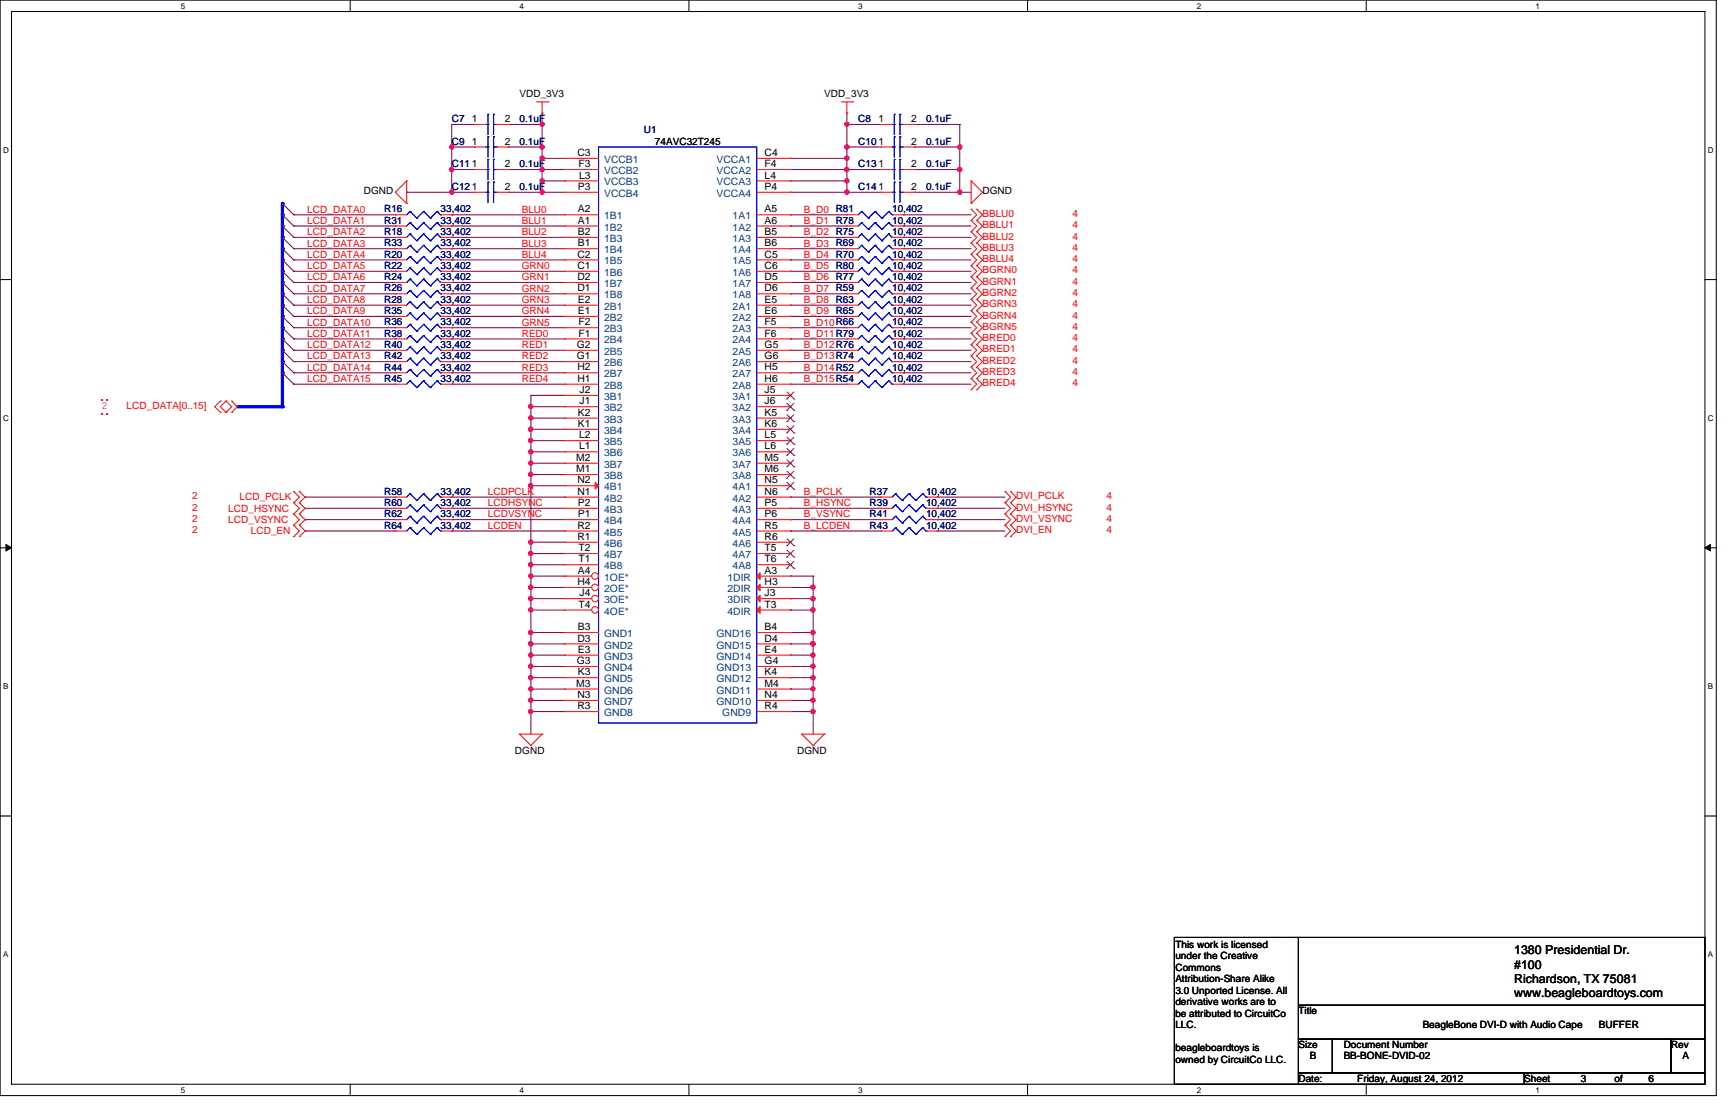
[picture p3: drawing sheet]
<svg xmlns="http://www.w3.org/2000/svg" width="432mm" height="279mm" viewBox="0 0 432 279" stroke-linecap="round" stroke-linejoin="round" font-family="sans-serif">
<defs><g id="words">
<g font-size="3.1">
<text x="378.1" y="238.3">1380 Presidential Dr.</text>
<text x="378.1" y="241.9">#100</text>
<text x="378.1" y="245.4">Richardson, TX 75081</text>
<text x="378.1" y="249">www.beagleboardtoys.com</text>
</g>
<g font-size="2.5">
<text x="129.8" y="24.3">VDD_3V3</text>
<text x="205.9" y="24.3">VDD_3V3</text>
<text x="117.9" y="30.5">1</text>
<text x="126.1" y="30.5">2</text>
<text x="219.4" y="30.5">1</text>
<text x="227.6" y="30.5">2</text>
<text x="117.9" y="41.7">1</text>
<text x="117.9" y="36.1">1</text>
<text x="126.1" y="41.7">2</text>
<text x="126.1" y="36.1">2</text>
<text x="144.2" y="38.9">C3</text>
<text x="144.5" y="41.7">F3</text>
<text x="163.6" y="36.2">74AVC32T245</text>
<text x="191" y="38.9">C4</text>
<text x="191" y="41.7">F4</text>
<text x="219.4" y="41.7">1</text>
<text x="219.4" y="36.1">1</text>
<text x="227.6" y="41.7">2</text>
<text x="227.6" y="36.1">2</text>
<text x="117.9" y="47.4">1</text>
<text x="126.1" y="47.4">2</text>
<text x="144.3" y="47.4">P3</text>
<text x="144.6" y="44.6">L3</text>
<text x="191" y="44.6">L4</text>
<text x="191" y="47.4">P4</text>
<text x="219.4" y="47.4">1</text>
<text x="227.6" y="47.4">2</text>
<text x="90.8" y="48.6">DGND</text>
<text x="144.3" y="53">A2</text>
<text x="191" y="53">A5</text>
<text x="245.4" y="48.6">DGND</text>
<text x="144.3" y="55.8">A1</text>
<text x="144.3" y="58.7">B2</text>
<text x="191" y="55.8">A6</text>
<text x="191" y="58.7">B5</text>
<text x="144.2" y="64.3">C2</text>
<text x="144.3" y="61.5">B1</text>
<text x="191" y="61.5">B6</text>
<text x="191" y="64.3">C5</text>
<text x="144.2" y="67.1">C1</text>
<text x="144.2" y="69.9">D2</text>
<text x="191" y="67.1">C6</text>
<text x="191" y="69.9">D5</text>
<text x="144.2" y="72.8">D1</text>
<text x="144.3" y="75.6">E2</text>
<text x="191" y="72.8">D6</text>
<text x="191" y="75.6">E5</text>
<text x="144.3" y="78.4">E1</text>
<text x="144.5" y="81.2">F2</text>
<text x="191" y="78.4">E6</text>
<text x="191" y="81.2">F5</text>
<text x="144" y="86.9">G2</text>
<text x="144" y="89.7">G1</text>
<text x="144.5" y="84">F1</text>
<text x="191" y="84">F6</text>
<text x="191" y="86.9">G5</text>
<text x="191" y="89.7">G6</text>
<text x="144.2" y="92.5">H2</text>
<text x="144.2" y="95.3">H1</text>
<text x="191" y="92.5">H5</text>
<text x="191" y="95.3">H6</text>
<text x="144.7" y="98.1">J2</text>
<text x="144.7" y="101">J1</text>
<text x="191" y="98.1">J5</text>
<text x="191" y="101">J6</text>
<text x="144.3" y="103.8">K2</text>
<text x="144.3" y="106.6">K1</text>
<text x="191" y="103.8">K5</text>
<text x="191" y="106.6">K6</text>
<text x="144.6" y="109.4">L2</text>
<text x="144.6" y="112.2">L1</text>
<text x="191" y="109.4">L5</text>
<text x="191" y="112.2">L6</text>
<text x="143.9" y="115.1">M2</text>
<text x="143.9" y="117.9">M1</text>
<text x="191" y="115.1">M5</text>
<text x="191" y="117.9">M6</text>
<text x="144.2" y="120.7">N2</text>
<text x="144.2" y="123.5">N1</text>
<text x="191" y="120.7">N5</text>
<text x="191" y="123.5">N6</text>
<text x="144.2" y="132">R2</text>
<text x="144.3" y="126.3">P2</text>
<text x="144.3" y="129.2">P1</text>
<text x="191" y="126.3">P5</text>
<text x="191" y="129.2">P6</text>
<text x="191" y="132">R5</text>
<text x="144.2" y="134.8">R1</text>
<text x="144.5" y="137.6">T2</text>
<text x="191" y="134.8">R6</text>
<text x="191" y="137.6">T5</text>
<text x="144.3" y="143.3">A4</text>
<text x="144.5" y="140.4">T1</text>
<text x="191" y="143.3">A3</text>
<text x="191" y="140.4">T6</text>
<text x="144.2" y="146.1">H4</text>
<text x="144.7" y="148.9">J4</text>
<text x="191" y="146.1">H3</text>
<text x="191" y="148.9">J3</text>
<text x="144.5" y="151.7">T4</text>
<text x="191" y="151.7">T3</text>
<text x="144.2" y="160.2">D3</text>
<text x="144.3" y="157.4">B3</text>
<text x="191" y="157.4">B4</text>
<text x="191" y="160.2">D4</text>
<text x="144" y="165.8">G3</text>
<text x="144.3" y="163">E3</text>
<text x="191" y="163">E4</text>
<text x="191" y="165.8">G4</text>
<text x="143.9" y="171.5">M3</text>
<text x="144.3" y="168.6">K3</text>
<text x="191" y="168.6">K4</text>
<text x="191" y="171.5">M4</text>
<text x="144.2" y="174.3">N3</text>
<text x="144.2" y="177.1">R3</text>
<text x="191" y="174.3">N4</text>
<text x="191" y="177.1">R4</text>
<text x="128.6" y="188.4">DGND</text>
<text x="199.1" y="188.4">DGND</text>
<text x="293.5" y="236.6">This work is licensed</text>
<text x="293.5" y="239.5">under the Creative</text>
<text x="293.5" y="242.4">Commons</text>
<text x="293.5" y="245.2">Attribution-Share Alike</text>
<text x="293.5" y="248.1">3.0 Unported License. All</text>
<text x="293.5" y="251">derivative works are to</text>
<text x="293.5" y="253.9">be attributed to CircuitCo</text>
<text x="293.5" y="256.8">LLC.</text>
<text x="324.3" y="253.2">Title</text>
<text x="355.3" y="256.6">BeagleBone DVI-D with Audio Cape</text>
<text x="399.3" y="256.6">BUFFER</text>
<text x="293.5" y="262.5">beagleboardtoys is</text>
<text x="324.3" y="261.7">Size</text>
<text x="335.6" y="261.7">Document Number</text>
<text x="417.3" y="261.7">Rev</text>
<text x="293.5" y="265.4">owned by CircuitCo LLC.</text>
<text x="327.1" y="264.5">B</text>
<text x="335.6" y="264.5">BB-BONE-DVID-02</text>
<text x="420.2" y="264.5">A</text>
<text x="324.3" y="270.1">Date:</text>
<text x="339" y="270.1">Friday, August 24, 2012</text>
<text x="380.7" y="270.1">Sheet</text>
<text x="394.8" y="270.1">3</text>
<text x="403.2" y="270.1">of</text>
<text x="411.7" y="270.1">6</text>
</g>
<g font-size="2.5" fill="#000080">
<text x="112.8" y="30.5">C7</text>
<text x="129.8" y="30.5">0.1uF</text>
<text x="160.8" y="33.3">U1</text>
<text x="214.3" y="30.5">C8</text>
<text x="231.3" y="30.5">0.1uF</text>
<text x="112.8" y="41.8">C11</text>
<text x="112.8" y="36.2">C9</text>
<text x="129.8" y="41.8">0.1uF</text>
<text x="129.8" y="36.2">0.1uF</text>
<text x="214.3" y="41.8">C13</text>
<text x="214.3" y="36.2">C10</text>
<text x="231.3" y="41.8">0.1uF</text>
<text x="231.3" y="36.2">0.1uF</text>
<text x="112.8" y="47.4">C12</text>
<text x="129.8" y="47.4">0.1uF</text>
<text x="214.3" y="47.4">C14</text>
<text x="231.3" y="47.4">0.1uF</text>
<text x="95.9" y="53">R16</text>
<text x="110" y="53">33,402</text>
<text x="222.8" y="53">10,402</text>
<text x="95.9" y="55.9">R31</text>
<text x="95.9" y="58.7">R18</text>
<text x="110" y="55.9">33,402</text>
<text x="110" y="58.7">33,402</text>
<text x="222.8" y="58.7">10,402</text>
<text x="222.8" y="55.9">10,402</text>
<text x="95.9" y="61.5">R33</text>
<text x="95.9" y="64.3">R20</text>
<text x="110" y="61.5">33,402</text>
<text x="110" y="64.3">33,402</text>
<text x="222.8" y="64.3">10,402</text>
<text x="222.8" y="61.5">10,402</text>
<text x="95.9" y="67.1">R22</text>
<text x="95.9" y="70">R24</text>
<text x="110" y="67.1">33,402</text>
<text x="110" y="70">33,402</text>
<text x="222.8" y="70">10,402</text>
<text x="222.8" y="67.1">10,402</text>
<text x="95.9" y="75.6">R28</text>
<text x="95.9" y="72.8">R26</text>
<text x="110" y="75.6">33,402</text>
<text x="110" y="72.8">33,402</text>
<text x="222.8" y="72.8">10,402</text>
<text x="222.8" y="75.6">10,402</text>
<text x="95.9" y="81.2">R36</text>
<text x="95.9" y="78.4">R35</text>
<text x="110" y="81.2">33,402</text>
<text x="110" y="78.4">33,402</text>
<text x="222.8" y="81.2">10,402</text>
<text x="222.8" y="78.4">10,402</text>
<text x="95.9" y="89.7">R42</text>
<text x="95.9" y="86.9">R40</text>
<text x="95.9" y="84.1">R38</text>
<text x="110" y="89.7">33,402</text>
<text x="110" y="86.9">33,402</text>
<text x="110" y="84.1">33,402</text>
<text x="222.8" y="86.9">10,402</text>
<text x="222.8" y="89.7">10,402</text>
<text x="222.8" y="84.1">10,402</text>
<text x="95.9" y="95.3">R45</text>
<text x="95.9" y="92.5">R44</text>
<text x="110" y="95.3">33,402</text>
<text x="110" y="92.5">33,402</text>
<text x="222.8" y="92.5">10,402</text>
<text x="222.8" y="95.3">10,402</text>
<text x="95.9" y="123.5">R58</text>
<text x="110" y="123.5">33,402</text>
<text x="217.2" y="123.5">R37</text>
<text x="231.3" y="123.5">10,402</text>
<text x="95.9" y="129.2">R62</text>
<text x="95.9" y="126.4">R60</text>
<text x="95.9" y="132">R64</text>
<text x="110" y="129.2">33,402</text>
<text x="110" y="126.4">33,402</text>
<text x="110" y="132">33,402</text>
<text x="217.2" y="132">R43</text>
<text x="217.2" y="126.4">R39</text>
<text x="217.2" y="129.2">R41</text>
<text x="231.3" y="132">10,402</text>
<text x="231.3" y="126.4">10,402</text>
<text x="231.3" y="129.2">10,402</text>
</g>
<g font-size="2.5" fill="#004080">
<text x="150.9" y="40.7">VCCB1</text>
<text x="178.9" y="40.7">VCCA1</text>
<text x="150.9" y="43.5">VCCB2</text>
<text x="150.9" y="46.3">VCCB3</text>
<text x="178.9" y="43.5">VCCA2</text>
<text x="178.9" y="46.3">VCCA3</text>
<text x="150.9" y="49.1">VCCB4</text>
<text x="178.9" y="49.1">VCCA4</text>
<text x="150.9" y="54.8">1B1</text>
<text x="150.9" y="57.6">1B2</text>
<text x="183" y="54.8">1A1</text>
<text x="183" y="57.6">1A2</text>
<text x="150.9" y="60.4">1B3</text>
<text x="150.9" y="63.2">1B4</text>
<text x="183" y="60.4">1A3</text>
<text x="183" y="63.2">1A4</text>
<text x="150.9" y="66">1B5</text>
<text x="150.9" y="68.9">1B6</text>
<text x="150.9" y="71.7">1B7</text>
<text x="183" y="66">1A5</text>
<text x="183" y="68.9">1A6</text>
<text x="183" y="71.7">1A7</text>
<text x="150.9" y="74.5">1B8</text>
<text x="150.9" y="77.3">2B1</text>
<text x="183" y="74.5">1A8</text>
<text x="183" y="77.3">2A1</text>
<text x="150.9" y="80.1">2B2</text>
<text x="150.9" y="83">2B3</text>
<text x="183" y="80.1">2A2</text>
<text x="183" y="83">2A3</text>
<text x="150.9" y="85.8">2B4</text>
<text x="150.9" y="88.6">2B5</text>
<text x="183" y="85.8">2A4</text>
<text x="183" y="88.6">2A5</text>
<text x="150.9" y="91.4">2B6</text>
<text x="150.9" y="94.2">2B7</text>
<text x="183" y="91.4">2A6</text>
<text x="183" y="94.2">2A7</text>
<text x="150.9" y="97.1">2B8</text>
<text x="150.9" y="99.9">3B1</text>
<text x="183" y="97.1">2A8</text>
<text x="183" y="99.9">3A1</text>
<text x="150.9" y="102.7">3B2</text>
<text x="150.9" y="105.5">3B3</text>
<text x="183" y="102.7">3A2</text>
<text x="183" y="105.5">3A3</text>
<text x="150.9" y="108.3">3B4</text>
<text x="150.9" y="111.2">3B5</text>
<text x="150.9" y="114">3B6</text>
<text x="183" y="108.3">3A4</text>
<text x="183" y="111.2">3A5</text>
<text x="183" y="114">3A6</text>
<text x="150.9" y="116.8">3B7</text>
<text x="150.9" y="119.6">3B8</text>
<text x="183" y="116.8">3A7</text>
<text x="183" y="119.6">3A8</text>
<text x="150.9" y="122.4">4B1</text>
<text x="150.9" y="125.3">4B2</text>
<text x="183" y="122.4">4A1</text>
<text x="183" y="125.3">4A2</text>
<text x="150.9" y="128.1">4B3</text>
<text x="150.9" y="130.9">4B4</text>
<text x="183" y="128.1">4A3</text>
<text x="183" y="130.9">4A4</text>
<text x="150.9" y="133.7">4B5</text>
<text x="150.9" y="136.5">4B6</text>
<text x="183" y="133.7">4A5</text>
<text x="183" y="136.5">4A6</text>
<text x="150.9" y="139.4">4B7</text>
<text x="150.9" y="142.2">4B8</text>
<text x="183" y="139.4">4A7</text>
<text x="183" y="142.2">4A8</text>
<text x="150.9" y="145">1OE*</text>
<text x="150.9" y="147.8">2OE*</text>
<text x="181.7" y="145">1DIR</text>
<text x="181.7" y="147.8">2DIR</text>
<text x="150.9" y="150.6">3OE*</text>
<text x="150.9" y="153.5">4OE*</text>
<text x="181.7" y="150.6">3DIR</text>
<text x="181.7" y="153.5">4DIR</text>
<text x="150.9" y="161.9">GND2</text>
<text x="150.9" y="159.1">GND1</text>
<text x="178.9" y="159.1">GND16</text>
<text x="178.9" y="161.9">GND15</text>
<text x="150.9" y="164.7">GND3</text>
<text x="150.9" y="167.6">GND4</text>
<text x="178.9" y="164.7">GND14</text>
<text x="178.9" y="167.6">GND13</text>
<text x="150.9" y="170.3">GND5</text>
<text x="150.9" y="173.2">GND6</text>
<text x="178.9" y="170.3">GND12</text>
<text x="178.9" y="173.2">GND11</text>
<text x="150.9" y="176">GND7</text>
<text x="150.9" y="178.8">GND8</text>
<text x="178.9" y="176">GND10</text>
<text x="180.4" y="178.8">GND9</text>
</g>
<g font-size="2.5" fill="#f00">
<text x="76.8" y="53.1">LCD_DATA0</text>
<text x="130.3" y="53.1">BLU0</text>
<text x="200.8" y="53.1">B_D0 R81</text>
<text x="76.8" y="55.9">LCD_DATA1</text>
<text x="76.8" y="58.7">LCD_DATA2</text>
<text x="130.3" y="55.9">BLU1</text>
<text x="130.3" y="58.7">BLU2</text>
<text x="200.8" y="58.7">B_D2 R75</text>
<text x="200.8" y="55.9">B_D1 R78</text>
<text x="245.4" y="59.8">BBLU2</text>
<text x="245.4" y="57">BBLU1</text>
<text x="245.4" y="54.2">BBLU0</text>
<text x="267.9" y="59.8">4</text>
<text x="267.9" y="57">4</text>
<text x="267.9" y="54.2">4</text>
<text x="76.8" y="61.6">LCD_DATA3</text>
<text x="76.8" y="64.3">LCD_DATA4</text>
<text x="130.3" y="61.6">BLU3</text>
<text x="130.3" y="64.3">BLU4</text>
<text x="200.8" y="64.3">B_D4 R70</text>
<text x="200.8" y="61.6">B_D3 R69</text>
<text x="245.4" y="62.7">BBLU3</text>
<text x="245.4" y="65.4">BBLU4</text>
<text x="267.9" y="62.7">4</text>
<text x="267.9" y="65.4">4</text>
<text x="76.8" y="67.2">LCD_DATA5</text>
<text x="76.8" y="70">LCD_DATA6</text>
<text x="130.3" y="67.2">GRN0</text>
<text x="130.3" y="70">GRN1</text>
<text x="200.8" y="70">B_D6 R77</text>
<text x="200.8" y="67.2">B_D5 R80</text>
<text x="245.4" y="71.1">BGRN1</text>
<text x="245.4" y="68.3">BGRN0</text>
<text x="267.9" y="71.1">4</text>
<text x="267.9" y="68.3">4</text>
<text x="76.8" y="72.8">LCD_DATA7</text>
<text x="76.8" y="75.6">LCD_DATA8</text>
<text x="130.3" y="72.8">GRN2</text>
<text x="130.3" y="75.6">GRN3</text>
<text x="200.8" y="72.8">B_D7 R59</text>
<text x="200.8" y="75.6">B_D8 R63</text>
<text x="245.4" y="73.9">BGRN2</text>
<text x="245.4" y="76.8">BGRN3</text>
<text x="267.9" y="73.9">4</text>
<text x="267.9" y="76.8">4</text>
<text x="76.8" y="78.4">LCD_DATA9</text>
<text x="76.8" y="81.3">LCD_DATA10</text>
<text x="130.3" y="78.4">GRN4</text>
<text x="130.3" y="81.3">GRN5</text>
<text x="200.8" y="78.4">B_D9 R65</text>
<text x="200.8" y="81.3">B_D10R66</text>
<text x="245.4" y="79.5">BGRN4</text>
<text x="245.4" y="82.4">BGRN5</text>
<text x="267.9" y="79.5">4</text>
<text x="267.9" y="82.4">4</text>
<text x="76.8" y="84.1">LCD_DATA11</text>
<text x="76.8" y="86.9">LCD_DATA12</text>
<text x="76.8" y="89.7">LCD_DATA13</text>
<text x="130.3" y="84.1">RED0</text>
<text x="130.3" y="86.9">RED1</text>
<text x="130.3" y="89.7">RED2</text>
<text x="200.8" y="89.7">B_D13R74</text>
<text x="200.8" y="84.1">B_D11R79</text>
<text x="200.8" y="86.9">B_D12R76</text>
<text x="245.4" y="88">BRED1</text>
<text x="245.4" y="85.2">BRED0</text>
<text x="267.9" y="88">4</text>
<text x="267.9" y="85.2">4</text>
<text x="76.8" y="92.5">LCD_DATA14</text>
<text x="76.8" y="95.4">LCD_DATA15</text>
<text x="130.3" y="92.5">RED3</text>
<text x="130.3" y="95.4">RED4</text>
<text x="200.8" y="95.4">B_D15R54</text>
<text x="200.8" y="92.5">B_D14R52</text>
<text x="245.4" y="93.6">BRED3</text>
<text x="245.4" y="90.8">BRED2</text>
<text x="267.9" y="93.6">4</text>
<text x="267.9" y="90.8">4</text>
<text x="245.4" y="96.5">BRED4</text>
<text x="267.9" y="96.5">4</text>
<text x="31.6" y="102.1">LCD_DATA[0..15]</text>
<text x="48" y="124.7">2</text>
<text x="59.8" y="125">LCD_PCLK</text>
<text x="121.8" y="123.6">LCDPCLK</text>
<text x="200.8" y="123.6">B_PCLK</text>
<text x="253.8" y="124.7">DVI_PCLK</text>
<text x="276.4" y="124.7">4</text>
<text x="48" y="127.5">2</text>
<text x="48" y="130.3">2</text>
<text x="57" y="127.8">LCD_HSYNC</text>
<text x="57" y="130.6">LCD_VSYNC</text>
<text x="121.8" y="126.4">LCDHSYNC</text>
<text x="121.8" y="129.2">LCDVSYNC</text>
<text x="200.8" y="126.4">B_HSYNC</text>
<text x="200.8" y="129.2">B_VSYNC</text>
<text x="253.8" y="127.5">DVI_HSYNC</text>
<text x="253.8" y="130.3">DVI_VSYNC</text>
<text x="276.4" y="127.5">4</text>
<text x="276.4" y="130.3">4</text>
<text x="48" y="133.1">2</text>
<text x="62.7" y="133.4">LCD_EN</text>
<text x="121.8" y="132">LCDEN</text>
<text x="200.8" y="132">B_LCDEN</text>
<text x="253.8" y="133.1">DVI_EN</text>
<text x="276.4" y="133.1">4</text>
</g>
<text font-size="2.5" fill="#f0f" x="25.4" y="102.1">2</text>
<g font-size="2">
<text x="45.2" y="2.2">5</text>
<text x="129.8" y="2.2">4</text>
<text x="214.3" y="2.2">3</text>
<text x="298.9" y="2.2">2</text>
<text x="383.5" y="2.2">1</text>
<text x=".8" y="38.1">D</text>
<text x="426.5" y="38.1">D</text>
<text x=".8" y="105.1">C</text>
<text x="426.5" y="105.1">C</text>
<text x=".8" y="172">B</text>
<text x="426.5" y="172">B</text>
<text x=".8" y="239">A</text>
<text x="426.5" y="239">A</text>
<text x="45.2" y="272.9">5</text>
<text x="129.8" y="272.9">4</text>
<text x="214.3" y="272.9">3</text>
<text x="298.9" y="272.9">2</text>
<text x="383.5" y="272.9">1</text>
</g>
</g></defs>
<path d="M0 0h428.6v273.6h-428.6zM2.9 2.9h422.9v267.8h-422.9z" fill="none" stroke="#000" stroke-width=".25"/>
<g fill="#fff">
<path d="M45.2 .4h1.1v2.2h-1.1z"/>
<path d="M45.2 271.1h1.1v2.2h-1.1z"/>
</g>
<path d="M87.5 0v2.9M87.5 270.7v2.9" fill="none" stroke="#000" stroke-width=".25"/>
<g fill="#fff">
<path d="M129.8 .4h1.1v2.2h-1.1z"/>
<path d="M129.8 271.1h1.1v2.2h-1.1z"/>
</g>
<path d="M172 0v2.9M172 270.7v2.9" fill="none" stroke="#000" stroke-width=".25"/>
<g fill="#fff">
<path d="M214.3 .4h1.1v2.2h-1.1z"/>
<path d="M214.3 271.1h1.1v2.2h-1.1z"/>
</g>
<path d="M256.6 0v2.9M256.6 270.7v2.9" fill="none" stroke="#000" stroke-width=".25"/>
<g fill="#fff">
<path d="M298.9 .4h1.1v2.2h-1.1z"/>
<path d="M298.9 271.1h1.1v2.2h-1.1z"/>
</g>
<path d="M341.2 0v2.9M341.2 270.7v2.9" fill="none" stroke="#000" stroke-width=".25"/>
<g fill="#fff">
<path d="M383.5 .4h1.1v2.2h-1.1z"/>
<path d="M383.5 271.1h1.1v2.2h-1.1z"/>
<path d="M.8 36.3h1.4v2.3h-1.4z"/>
<path d="M426.5 36.3h1.4v2.3h-1.4z"/>
<path d="M.8 103.3h1.4v2.2h-1.4z"/>
<path d="M426.5 103.3h1.4v2.2h-1.4z"/>
</g>
<path d="M0 69.8h2.9M425.8 69.8h2.8" fill="none" stroke="#000" stroke-width=".25"/>
<g fill="#fff">
<path d="M.8 170.2h1.3v2.3h-1.3z"/>
<path d="M426.5 170.2h1.3v2.3h-1.3z"/>
</g>
<path d="M0 136.8h2.9M1.5 135.9l1.4 .9-1.4 .8zM425.8 136.8l1.4-.9v1.7zM425.8 136.8h2.8" fill="none" stroke="#000" stroke-width=".25"/>
<path d="M1.5 135.9l1.4 .9-1.4 .8zM425.8 136.8l1.4-.9v1.7z" fill="#000"/>
<g fill="#fff">
<path d="M.8 237.2h1.3v2.2h-1.3z"/>
<path d="M426.5 237.2h1.3v2.2h-1.3z"/>
</g>
<path d="M0 203.8h2.9M425.8 203.8h2.8" fill="none" stroke="#000" stroke-width=".25"/>
<path d="M126.9 48h.1M126.9 48h8.5M132.6 141h.1M132.6 141h8.4" fill="none" stroke="#800040" stroke-width=".25"/>
<circle cx="132.5" cy="141" r=".56" fill="#f0f"/>
<circle cx="132.5" cy="141" r=".56" fill="none" stroke="#f0f" stroke-width=".25"/>
<path d="M112.8 48h.1M112.8 48h5.7" fill="none" stroke="#800040" stroke-width=".25"/>
<circle cx="112.8" cy="48" r=".56" fill="#f0f"/>
<circle cx="112.8" cy="48" r=".56" fill="none" stroke="#f0f" stroke-width=".25"/>
<path d="M132.6 152.3h.1M132.6 152.3v5.6" fill="none" stroke="#800040" stroke-width=".25"/>
<circle cx="132.5" cy="152.3" r=".56" fill="#f0f"/>
<circle cx="132.5" cy="152.3" r=".56" fill="none" stroke="#f0f" stroke-width=".25"/>
<path d="M132.6 121.3h.1M132.6 135.4h.1M132.6 121.3v14.1M132.6 135.4h8.4" fill="none" stroke="#800040" stroke-width=".25"/>
<circle cx="132.5" cy="135.4" r=".56" fill="#f0f"/>
<circle cx="132.5" cy="135.4" r=".56" fill="none" stroke="#f0f" stroke-width=".25"/>
<path d="M126.9 31.1h.1M126.9 31.1h8.5M135.4 31.1h.1M135.4 31.1v5.6M211.5 28.2h.1M211.5 28.2v2.9M132.6 141h.1M132.6 141v2.8" fill="none" stroke="#800040" stroke-width=".25"/>
<circle cx="135.4" cy="31" r=".55" fill="#f0f"/>
<circle cx="135.4" cy="31" r=".55" fill="none" stroke="#f0f" stroke-width=".25"/>
<path d="M112.8 31.1h.1M112.8 31.1h5.7M126.9 36.7h.1M126.9 36.7h8.5M126.9 42.3h.1M126.9 42.3h8.5M132.6 138.2h.1M132.6 135.4h.1M132.6 138.2h8.4M132.6 135.4v2.8M203.1 157.9h.1M203.1 157.9v2.9" fill="none" stroke="#800040" stroke-width=".25"/>
<circle cx="203" cy="160.7" r=".56" fill="#f0f"/>
<circle cx="203" cy="160.7" r=".56" fill="none" stroke="#f0f" stroke-width=".25"/>
<circle cx="203" cy="157.9" r=".55" fill="#f0f"/>
<circle cx="203" cy="157.9" r=".55" fill="none" stroke="#f0f" stroke-width=".25"/>
<path d="M112.8 36.7h.1M112.8 36.7v5.6M101.6 48h.1M101.6 48h11.2M135.4 48h.1M135.4 48h5.6M197.4 157.9h.1M197.4 157.9h5.7" fill="none" stroke="#800040" stroke-width=".25"/>
<circle cx="135.4" cy="48" r=".56" fill="#f0f"/>
<circle cx="135.4" cy="48" r=".56" fill="none" stroke="#f0f" stroke-width=".25"/>
<path d="M135.4 45.2h.1M135.4 45.2v2.8M197.4 177.7h.1M197.4 177.7h5.7M203.1 177.7h.1M203.1 177.7v5.6" fill="none" stroke="#800040" stroke-width=".25"/>
<circle cx="203" cy="177.7" r=".56" fill="#f0f"/>
<circle cx="203" cy="177.7" r=".56" fill="none" stroke="#f0f" stroke-width=".25"/>
<path d="M112.8 42.3h.1M112.8 42.3v5.7M112.8 42.3h5.7" fill="none" stroke="#800040" stroke-width=".25"/>
<circle cx="112.8" cy="42.3" r=".56" fill="#f0f"/>
<circle cx="112.8" cy="42.3" r=".56" fill="none" stroke="#f0f" stroke-width=".25"/>
<path d="M135.4 42.3h.1M135.4 42.3v2.9" fill="none" stroke="#800040" stroke-width=".25"/>
<circle cx="135.4" cy="42.3" r=".56" fill="#f0f"/>
<circle cx="135.4" cy="42.3" r=".56" fill="none" stroke="#f0f" stroke-width=".25"/>
<path d="M135.4 45.2h.1M135.4 45.2h5.6" fill="none" stroke="#800040" stroke-width=".25"/>
<circle cx="135.4" cy="45.1" r=".55" fill="#f0f"/>
<circle cx="135.4" cy="45.1" r=".55" fill="none" stroke="#f0f" stroke-width=".25"/>
<path d="M112.8 36.7h.1M112.8 36.7h5.7M197.4 174.9h.1M197.4 174.9h5.7" fill="none" stroke="#800040" stroke-width=".25"/>
<circle cx="112.8" cy="36.7" r=".56" fill="#f0f"/>
<circle cx="112.8" cy="36.7" r=".56" fill="none" stroke="#f0f" stroke-width=".25"/>
<path d="M135.4 39.5h.1M135.4 39.5v2.8M228.4 31.1h.1M228.4 31.1h11.3M135.4 42.3h.1M135.4 42.3h5.6M228.4 48h.1M239.7 42.3h.1M239.7 42.3v5.7h-11.3" fill="none" stroke="#800040" stroke-width=".25"/>
<circle cx="135.4" cy="39.5" r=".56" fill="#f0f"/>
<circle cx="135.4" cy="39.5" r=".56" fill="none" stroke="#f0f" stroke-width=".25"/>
<path d="M197.4 172h.1M197.4 172h5.7M203.1 172h.1M203.1 172v2.9" fill="none" stroke="#800040" stroke-width=".25"/>
<circle cx="203" cy="172" r=".55" fill="#f0f"/>
<circle cx="203" cy="172" r=".55" fill="none" stroke="#f0f" stroke-width=".25"/>
<path d="M132.6 143.8h.1M132.6 143.8h8.4" fill="none" stroke="#800040" stroke-width=".25"/>
<circle cx="132.6" cy="143.8" r=".55" fill="#f0f"/>
<circle cx="132.6" cy="143.8" r=".55" fill="none" stroke="#f0f" stroke-width=".25"/>
<path d="M228.4 42.3h.1M228.4 42.3h11.3M132.6 143.8h.1M132.6 143.8v2.9" fill="none" stroke="#800040" stroke-width=".25"/>
<circle cx="239.7" cy="42.3" r=".56" fill="#f0f"/>
<circle cx="239.7" cy="42.3" r=".56" fill="none" stroke="#f0f" stroke-width=".25"/>
<path d="M211.5 48h.1M211.5 48h8.5" fill="none" stroke="#800040" stroke-width=".25"/>
<circle cx="211.5" cy="48" r=".56" fill="#f0f"/>
<circle cx="211.5" cy="48" r=".56" fill="none" stroke="#f0f" stroke-width=".25"/>
<path d="M197.4 169.2h.1M197.4 169.2h5.7M203.1 169.2h.1M203.1 169.2v2.8" fill="none" stroke="#800040" stroke-width=".25"/>
<circle cx="203" cy="169.2" r=".56" fill="#f0f"/>
<circle cx="203" cy="169.2" r=".56" fill="none" stroke="#f0f" stroke-width=".25"/>
<path d="M239.7 48h.1M239.7 48h2.8" fill="none" stroke="#800040" stroke-width=".25"/>
<circle cx="239.7" cy="48" r=".56" fill="#f0f"/>
<circle cx="239.7" cy="48" r=".56" fill="none" stroke="#f0f" stroke-width=".25"/>
<path d="M211.5 42.3h.1M211.5 42.3h8.5" fill="none" stroke="#800040" stroke-width=".25"/>
<circle cx="211.5" cy="42.3" r=".56" fill="#f0f"/>
<circle cx="211.5" cy="42.3" r=".56" fill="none" stroke="#f0f" stroke-width=".25"/>
<path d="M132.6 146.7h.1M132.6 146.7v2.8" fill="none" stroke="#800040" stroke-width=".25"/>
<circle cx="132.5" cy="146.6" r=".56" fill="#f0f"/>
<circle cx="132.5" cy="146.6" r=".56" fill="none" stroke="#f0f" stroke-width=".25"/>
<path d="M228.4 36.7h.1M228.4 36.7h11.3M132.6 146.7h.1M132.6 146.7h8.4" fill="none" stroke="#800040" stroke-width=".25"/>
<circle cx="239.7" cy="36.7" r=".56" fill="#f0f"/>
<circle cx="239.7" cy="36.7" r=".56" fill="none" stroke="#f0f" stroke-width=".25"/>
<path d="M197.4 166.4h.1M197.4 166.4h5.7M203.1 166.4h.1M203.1 166.4v2.8" fill="none" stroke="#800040" stroke-width=".25"/>
<circle cx="203" cy="166.4" r=".56" fill="#f0f"/>
<circle cx="203" cy="166.4" r=".56" fill="none" stroke="#f0f" stroke-width=".25"/>
<path d="M211.5 42.3h.1M211.5 42.3v2.9M132.6 149.5h.1M132.6 149.5h8.4M197.4 163.6h.1M197.4 163.6h5.7M203.1 163.6h.1M203.1 163.6v2.8" fill="none" stroke="#800040" stroke-width=".25"/>
<circle cx="203" cy="163.6" r=".56" fill="#f0f"/>
<circle cx="203" cy="163.6" r=".56" fill="none" stroke="#f0f" stroke-width=".25"/>
<path d="M211.5 31.1h.1M211.5 31.1v5.6" fill="none" stroke="#800040" stroke-width=".25"/>
<circle cx="211.5" cy="31" r=".55" fill="#f0f"/>
<circle cx="211.5" cy="31" r=".55" fill="none" stroke="#f0f" stroke-width=".25"/>
<path d="M211.5 36.7h.1M211.5 36.7h8.5M132.6 152.3h.1M132.6 152.3h8.4M197.4 160.8h.1M197.4 160.8h5.7M203.1 160.8h.1M203.1 160.8v2.8" fill="none" stroke="#800040" stroke-width=".25"/>
<circle cx="203" cy="160.7" r=".56" fill="#f0f"/>
<circle cx="203" cy="160.7" r=".56" fill="none" stroke="#f0f" stroke-width=".25"/>
<path d="M211.5 31.1h.1M211.5 31.1h8.5M197.4 42.3h.1M197.4 42.3h14.1M197.4 143.8h.1M197.4 143.8h5.7M203.1 143.8h.1M203.1 143.8v2.9M132.6 177.7h.1M132.6 177.7v5.6" fill="none" stroke="#800040" stroke-width=".25"/>
<circle cx="132.5" cy="177.7" r=".56" fill="#f0f"/>
<circle cx="132.5" cy="177.7" r=".56" fill="none" stroke="#f0f" stroke-width=".25"/>
<path d="M132.6 157.9h.1M132.6 157.9h8.4" fill="none" stroke="#800040" stroke-width=".25"/>
<circle cx="132.6" cy="157.9" r=".55" fill="#f0f"/>
<circle cx="132.6" cy="157.9" r=".55" fill="none" stroke="#f0f" stroke-width=".25"/>
<path d="M211.5 39.5h.1M211.5 39.5v2.8M197.4 45.2h.1M197.4 45.2h14.1M211.5 45.2h.1M211.5 45.2v2.8" fill="none" stroke="#800040" stroke-width=".25"/>
<circle cx="211.5" cy="45.1" r=".55" fill="#f0f"/>
<circle cx="211.5" cy="45.1" r=".55" fill="none" stroke="#f0f" stroke-width=".25"/>
<path d="M197.4 48h.1M197.4 48h14.1M197.4 152.3h.1M197.4 152.3h5.7" fill="none" stroke="#800040" stroke-width=".25"/>
<circle cx="203" cy="152.3" r=".56" fill="#f0f"/>
<circle cx="203" cy="152.3" r=".56" fill="none" stroke="#f0f" stroke-width=".25"/>
<path d="M197.4 39.5h.1M197.4 39.5h14.1" fill="none" stroke="#800040" stroke-width=".25"/>
<circle cx="211.5" cy="39.5" r=".56" fill="#f0f"/>
<circle cx="211.5" cy="39.5" r=".56" fill="none" stroke="#f0f" stroke-width=".25"/>
<path d="M132.6 177.7h.1M132.6 174.9h.1M132.6 177.7h8.4M132.6 174.9v2.8" fill="none" stroke="#800040" stroke-width=".25"/>
<circle cx="132.5" cy="174.8" r=".56" fill="#f0f"/>
<circle cx="132.5" cy="174.8" r=".56" fill="none" stroke="#f0f" stroke-width=".25"/>
<path d="M197.4 149.5h.1M197.4 149.5h5.7" fill="none" stroke="#800040" stroke-width=".25"/>
<circle cx="203" cy="149.5" r=".56" fill="#f0f"/>
<circle cx="203" cy="149.5" r=".56" fill="none" stroke="#f0f" stroke-width=".25"/>
<path d="M135.4 39.5h.1M135.4 39.5h5.6M132.6 174.9h.1M132.6 172h.1M132.6 174.9h8.4M132.6 172v2.9" fill="none" stroke="#800040" stroke-width=".25"/>
<circle cx="132.6" cy="172" r=".55" fill="#f0f"/>
<circle cx="132.6" cy="172" r=".55" fill="none" stroke="#f0f" stroke-width=".25"/>
<path d="M135.4 36.7h.1M135.4 36.7v2.8" fill="none" stroke="#800040" stroke-width=".25"/>
<circle cx="135.4" cy="36.7" r=".56" fill="#f0f"/>
<circle cx="135.4" cy="36.7" r=".56" fill="none" stroke="#f0f" stroke-width=".25"/>
<path d="M197.4 146.7h.1M197.4 146.7h5.7M203.1 152.3h.1M203.1 152.3v5.6M132.6 169.2h.1M132.6 169.2v2.8" fill="none" stroke="#800040" stroke-width=".25"/>
<circle cx="132.5" cy="169.2" r=".56" fill="#f0f"/>
<circle cx="132.5" cy="169.2" r=".56" fill="none" stroke="#f0f" stroke-width=".25"/>
<path d="M132.6 172h.1M132.6 169.2h.1M132.6 166.4h.1M132.6 172h8.4M132.6 169.2h8.4M132.6 166.4v2.8" fill="none" stroke="#800040" stroke-width=".25"/>
<circle cx="132.5" cy="166.4" r=".56" fill="#f0f"/>
<circle cx="132.5" cy="166.4" r=".56" fill="none" stroke="#f0f" stroke-width=".25"/>
<path d="M132.6 166.4h.1M132.6 163.6h.1M132.6 166.4h8.4M132.6 163.6v2.8" fill="none" stroke="#800040" stroke-width=".25"/>
<circle cx="132.5" cy="163.6" r=".56" fill="#f0f"/>
<circle cx="132.5" cy="163.6" r=".56" fill="none" stroke="#f0f" stroke-width=".25"/>
<path d="M132.6 160.8h.1M132.6 160.8v2.8" fill="none" stroke="#800040" stroke-width=".25"/>
<circle cx="132.5" cy="160.7" r=".56" fill="#f0f"/>
<circle cx="132.5" cy="160.7" r=".56" fill="none" stroke="#f0f" stroke-width=".25"/>
<path d="M211.5 36.7h.1M211.5 36.7v2.8M132.6 121.3h.1M132.6 121.3h8.4M132.6 157.9h.1M132.6 157.9v2.9M132.6 163.6h.1M132.6 160.8h.1M132.6 163.6h8.4M132.6 160.8h8.4" fill="none" stroke="#800040" stroke-width=".25"/>
<circle cx="211.5" cy="36.7" r=".56" fill="#f0f"/>
<circle cx="211.5" cy="36.7" r=".56" fill="none" stroke="#f0f" stroke-width=".25"/>
<path d="M203.1 174.9h.1M203.1 174.9v2.8" fill="none" stroke="#800040" stroke-width=".25"/>
<circle cx="203" cy="174.8" r=".56" fill="#f0f"/>
<circle cx="203" cy="174.8" r=".56" fill="none" stroke="#f0f" stroke-width=".25"/>
<path d="M132.6 138.2h.1M132.6 138.2v2.8" fill="none" stroke="#800040" stroke-width=".25"/>
<circle cx="132.5" cy="138.2" r=".56" fill="#f0f"/>
<circle cx="132.5" cy="138.2" r=".56" fill="none" stroke="#f0f" stroke-width=".25"/>
<path d="M132.6 149.5h.1M132.6 149.5v2.8M203.1 149.5h.1M203.1 149.5v2.8" fill="none" stroke="#800040" stroke-width=".25"/>
<circle cx="132.5" cy="149.5" r=".56" fill="#f0f"/>
<circle cx="132.5" cy="149.5" r=".56" fill="none" stroke="#f0f" stroke-width=".25"/>
<path d="M203.1 146.7h.1M203.1 146.7v2.8" fill="none" stroke="#800040" stroke-width=".25"/>
<circle cx="203" cy="146.6" r=".56" fill="#f0f"/>
<circle cx="203" cy="146.6" r=".56" fill="none" stroke="#f0f" stroke-width=".25"/>
<g fill="none" stroke="#800040" stroke-width=".25">
<path d="M112.8 31.1h.1M112.8 31.1v5.6M135.4 28.2h.1M135.4 28.2v2.9M239.7 36.7h.1M239.7 31.1h.1M239.7 31.1v11.2M73.4 53.6h.1M73.4 56.4h.1M73.4 59.3h.1M73.4 53.6h25.3M73.4 56.4h25.3"/>
<path d="M73.4 59.3h25.3M112.8 53.6h.1M112.8 56.4h.1M112.8 59.3h.1M112.8 53.6h28.2M112.8 56.4h28.2M112.8 59.3h28.2M73.4 62.1h.1M73.4 64.9h.1M73.4 67.7h.1M73.4 70.5h.1M73.4 73.4h.1"/>
<path d="M73.4 76.2h.1M73.4 79h.1M73.4 62.1h25.3M73.4 64.9h25.3M73.4 67.7h25.3M73.4 70.5h25.3M73.4 73.4h25.3M73.4 76.2h25.3M73.4 79h25.3M112.8 62.1h.1M112.8 64.9h.1M112.8 67.7h.1"/>
<path d="M112.8 70.5h.1M112.8 73.4h.1M112.8 76.2h.1M112.8 79h.1M112.8 62.1h28.2M112.8 64.9h28.2M112.8 67.7h28.2M112.8 70.5h28.2M112.8 73.4h28.2M112.8 76.2h28.2M112.8 79h28.2M73.4 81.8h.1"/>
<path d="M73.4 84.6h.1M73.4 87.5h.1M73.4 90.3h.1M73.4 93.1h.1M73.4 95.9h.1M73.4 81.8h25.3M73.4 84.6h25.3M73.4 87.5h25.3M73.4 90.3h25.3M73.4 93.1h25.3M73.4 95.9h25.3M112.8 81.8h.1"/>
<path d="M112.8 84.6h.1M112.8 87.5h.1M112.8 90.3h.1M112.8 93.1h.1M112.8 95.9h.1M112.8 81.8h28.2M112.8 84.6h28.2M112.8 87.5h28.2M112.8 90.3h28.2M112.8 93.1h28.2M112.8 95.9h28.2"/>
</g>
<path d="M70.5 50.8v2.8" fill="none" stroke="#00f" stroke-width=".8"/>
<circle cx="70.5" cy="50.8" r=".4" fill="#00f"/>
<path d="M70.5 53.6v2.8" fill="none" stroke="#00f" stroke-width=".8"/>
<circle cx="70.5" cy="53.6" r=".4" fill="#00f"/>
<path d="M70.5 76.2v2.8" fill="none" stroke="#00f" stroke-width=".8"/>
<circle cx="70.5" cy="76.2" r=".4" fill="#00f"/>
<path d="M70.5 81.8v2.8" fill="none" stroke="#00f" stroke-width=".8"/>
<circle cx="70.5" cy="81.8" r=".4" fill="#00f"/>
<path d="M70.5 87.5v2.8" fill="none" stroke="#00f" stroke-width=".8"/>
<circle cx="70.5" cy="87.5" r=".4" fill="#00f"/>
<path d="M70.5 90.3v2.8" fill="none" stroke="#00f" stroke-width=".8"/>
<circle cx="70.5" cy="90.3" r=".4" fill="#00f"/>
<path d="M70.5 93.1v8.5" fill="none" stroke="#00f" stroke-width=".8"/>
<circle cx="70.5" cy="93.1" r=".4" fill="#00f"/>
<path d="M70.5 84.6v2.9" fill="none" stroke="#00f" stroke-width=".8"/>
<circle cx="70.5" cy="84.6" r=".4" fill="#00f"/>
<path d="M70.5 79v2.8" fill="none" stroke="#00f" stroke-width=".8"/>
<circle cx="70.5" cy="79" r=".4" fill="#00f"/>
<path d="M70.5 62.1v2.8" fill="none" stroke="#00f" stroke-width=".8"/>
<circle cx="70.5" cy="62.1" r=".4" fill="#00f"/>
<path d="M70.5 67.7v2.8" fill="none" stroke="#00f" stroke-width=".8"/>
<circle cx="70.5" cy="67.7" r=".4" fill="#00f"/>
<path d="M70.5 73.4v2.8" fill="none" stroke="#00f" stroke-width=".8"/>
<circle cx="70.5" cy="73.4" r=".4" fill="#00f"/>
<path d="M70.5 70.5v2.9" fill="none" stroke="#00f" stroke-width=".8"/>
<circle cx="70.5" cy="70.5" r=".4" fill="#00f"/>
<path d="M70.5 64.9v2.8" fill="none" stroke="#00f" stroke-width=".8"/>
<circle cx="70.5" cy="64.9" r=".4" fill="#00f"/>
<path d="M70.5 59.3v2.8" fill="none" stroke="#00f" stroke-width=".8"/>
<circle cx="70.5" cy="59.3" r=".4" fill="#00f"/>
<path d="M70.5 56.4v2.9" fill="none" stroke="#00f" stroke-width=".8"/>
<circle cx="70.5" cy="56.4" r=".4" fill="#00f"/>
<g fill="none" stroke="#800040" stroke-width=".25">
<path d="M76.2 124.1h.1M76.2 126.9h.1M76.2 129.8h.1M76.2 132.6h.1M76.2 124.1h22.5M76.2 126.9h22.5M76.2 129.8h22.5M76.2 132.6h22.5M112.8 124.1h.1M112.8 126.9h.1M112.8 129.8h.1M112.8 132.6h.1"/>
<path d="M112.8 124.1h28.2M112.8 126.9h28.2M112.8 129.8h28.2M112.8 132.6h28.2M197.4 132.6h.1M197.4 124.1h.1M197.4 126.9h.1M197.4 129.8h.1M197.4 124.1h22.6M197.4 126.9h22.6M197.4 129.8h22.6M197.4 132.6h22.6"/>
<path d="M234.1 132.6h.1M234.1 124.1h.1M234.1 126.9h.1M234.1 129.8h.1M234.1 124.1h16.9M234.1 126.9h16.9M234.1 129.8h16.9M234.1 132.6h16.9"/>
</g>
<path d="M59.3 101.6h11.2" fill="none" stroke="#00f" stroke-width=".8"/>
<circle cx="70.5" cy="101.6" r=".4" fill="#00f"/>
<path d="M132.6 118.5h.1M132.6 118.5v2.8" fill="none" stroke="#800040" stroke-width=".25"/>
<circle cx="132.5" cy="121.3" r=".56" fill="#f0f"/>
<circle cx="132.5" cy="121.3" r=".56" fill="none" stroke="#f0f" stroke-width=".25"/>
<path d="M132.6 98.7h8.4M141 98.7h.1M132.6 104.4h.1M132.6 101.6h.1M132.6 104.4h8.4M132.6 101.6v2.8" fill="none" stroke="#800040" stroke-width=".25"/>
<circle cx="132.6" cy="101.5" r=".55" fill="#f0f"/>
<circle cx="132.6" cy="101.5" r=".55" fill="none" stroke="#f0f" stroke-width=".25"/>
<path d="M132.6 107.2h.1M132.6 107.2v2.8h8.4M141 110h.1" fill="none" stroke="#800040" stroke-width=".25"/>
<circle cx="132.5" cy="107.2" r=".56" fill="#f0f"/>
<circle cx="132.5" cy="107.2" r=".56" fill="none" stroke="#f0f" stroke-width=".25"/>
<path d="M132.6 115.7h.1M132.6 115.7h8.4" fill="none" stroke="#800040" stroke-width=".25"/>
<circle cx="132.6" cy="115.6" r=".55" fill="#f0f"/>
<circle cx="132.6" cy="115.6" r=".55" fill="none" stroke="#f0f" stroke-width=".25"/>
<path d="M132.6 112.8h.1M132.6 112.8v2.9" fill="none" stroke="#800040" stroke-width=".25"/>
<circle cx="132.5" cy="112.8" r=".56" fill="#f0f"/>
<circle cx="132.5" cy="112.8" r=".56" fill="none" stroke="#f0f" stroke-width=".25"/>
<path d="M132.6 118.5h.1M132.6 118.5h8.4" fill="none" stroke="#800040" stroke-width=".25"/>
<circle cx="132.5" cy="118.4" r=".56" fill="#f0f"/>
<circle cx="132.5" cy="118.4" r=".56" fill="none" stroke="#f0f" stroke-width=".25"/>
<path d="M132.6 115.7h.1M132.6 112.8h.1M132.6 110h.1M132.6 110v2.8M132.6 115.7v2.8M132.6 112.8h8.4" fill="none" stroke="#800040" stroke-width=".25"/>
<circle cx="132.5" cy="110" r=".56" fill="#f0f"/>
<circle cx="132.5" cy="110" r=".56" fill="none" stroke="#f0f" stroke-width=".25"/>
<path d="M132.6 107.2h.1M132.6 104.4h.1M132.6 107.2h8.4M132.6 104.4v2.8" fill="none" stroke="#800040" stroke-width=".25"/>
<circle cx="132.5" cy="104.3" r=".56" fill="#f0f"/>
<circle cx="132.5" cy="104.3" r=".56" fill="none" stroke="#f0f" stroke-width=".25"/>
<g fill="none" stroke="#800040" stroke-width=".25">
<path d="M197.4 59.3h.1M197.4 56.4h.1M197.4 53.6h.1M197.4 59.3h14.1M197.4 56.4h14.1M197.4 53.6h14.1M225.6 59.3h.1M225.6 56.4h.1M225.6 53.6h.1M225.6 59.3h16.9M225.6 56.4h16.9M225.6 53.6h16.9"/>
<path d="M197.4 64.9h.1M197.4 62.1h.1M197.4 70.5h.1M197.4 67.7h.1M197.4 73.4h.1M197.4 76.2h.1M197.4 79h.1M197.4 73.4h14.1M197.4 76.2h14.1M197.4 79h14.1M197.4 62.1h14.1M197.4 64.9h14.1"/>
<path d="M197.4 70.5h14.1M197.4 67.7h14.1M225.6 73.4h.1M225.6 76.2h.1M225.6 79h.1M225.6 62.1h.1M225.6 64.9h.1M225.6 70.5h.1M225.6 67.7h.1M225.6 73.4h16.9M225.6 76.2h16.9M225.6 79h16.9"/>
<path d="M225.6 62.1h16.9M225.6 64.9h16.9M225.6 70.5h16.9M225.6 67.7h16.9M132.6 98.7h.1M132.6 98.7v2.9M197.4 95.9h.1M197.4 90.3h.1M197.4 93.1h.1M197.4 84.6h.1M197.4 87.5h.1M197.4 81.8h.1"/>
<path d="M197.4 93.1h14.1M197.4 95.9h14.1M197.4 81.8h14.1M197.4 90.3h14.1M197.4 87.5h14.1M197.4 84.6h14.1M225.6 93.1h.1M225.6 95.9h.1M225.6 81.8h.1M225.6 90.3h.1M225.6 87.5h.1M225.6 84.6h.1"/>
<path d="M225.6 93.1h16.9M225.6 95.9h16.9M225.6 81.8h16.9M225.6 90.3h16.9M225.6 87.5h16.9M225.6 84.6h16.9M132.6 101.6h.1M132.6 101.6h8.4"/>
</g>
<g fill="none" stroke="#f00" stroke-width=".25">
<path d="M134 25.4h2.8M135.4 28.2h.1M135.4 25.4v2.8M136.8 25.4h.1M210.1 25.4h2.8M211.5 28.2h.1M211.5 25.4v2.8M212.9 25.4h.1M98.7 48h.1M98.7 48l2.9 2.8M101.6 50.8h.1M101.6 45.2h.1"/>
<path d="M101.6 45.2v5.6M101.6 45.2l-2.9 2.8M242.5 45.2h.1M242.5 50.8h.1M242.5 45.2v5.6M242.5 45.2l2.9 2.8M245.4 48h.1M245.4 48l-2.9 2.8M55 103h.1M55 100.2h.1M55 100.2l-1.4 1.4 1.4 1.4M56.4 100.2h.1"/>
<path d="M56.4 103h.1M56.4 100.2l1.5 1.4-1.5 1.4M56.4 100.2l-1.4 1.4 1.4 1.4M57.9 103h.1M57.9 100.2h.1M57.9 100.2l1.4 1.4-1.4 1.4M73.4 125.5h.1M73.4 122.7h.1M73.4 122.7l1.4 1.4-1.4 1.4M74.8 122.7h.1M74.8 125.5h.1M74.8 122.7l1.4 1.4-1.4 1.4"/>
<path d="M129.8 183.3h.1M129.8 183.3h5.6M129.8 183.3l2.8 2.8M132.6 186.1h.1M135.4 183.3h.1M135.4 183.3l-2.8 2.8M200.2 183.3h.1M200.2 183.3h5.7M200.2 183.3l2.9 2.8M203.1 186.1h.1M205.9 183.3h.1M205.9 183.3l-2.8 2.8"/>
</g>
<g fill="#f0f">
<path d="M25.3 99.7h.3v.3h-.3z"/>
<path d="M26.7 99.7h.3v.3h-.3z"/>
<path d="M26.7 103.1h.3v.3h-.3z"/>
<path d="M25.3 103.1h.3v.3h-.3z"/>
</g>
<g fill="none" stroke="#f00" stroke-width=".25">
<path d="M118.5 31.1h.1M118.5 31.1h2.8M124.1 31.1h2.8M126.9 31.1h.1M220 36.7h.1M220 31.1h.1M220 31.1h2.8M220 36.7h2.8M225.6 31.1h2.8M225.6 36.7h2.8M228.4 36.7h.1M228.4 31.1h.1"/>
<path d="M98.7 56.4h.1M98.7 56.4h2.9M110 56.4h2.8M112.8 56.4h.1M220 48h.1M220 42.3h.1M220 48h2.8M220 42.3h2.8M225.6 48h2.8M225.6 42.3h2.8M228.4 48h.1M228.4 42.3h.1"/>
<path d="M242.5 57.9h.1M242.5 55h.1M242.5 52.2h.1M242.5 57.9l1.4 1.4-1.4 1.4M242.5 55l1.4 1.4-1.4 1.5M242.5 52.2l1.4 1.4-1.4 1.4M243.9 57.9h.1M243.9 55h.1M243.9 52.2h.1M243.9 57.9l1.5 1.4-1.5 1.4M243.9 55l1.5 1.4-1.5 1.5M243.9 52.2l1.5 1.4-1.5 1.4"/>
<path d="M98.7 62.1h.1M98.7 62.1h2.9M110 62.1h2.8M112.8 62.1h.1M211.5 64.9h.1M211.5 64.9h2.8M222.8 64.9h2.8M225.6 64.9h.1M242.5 72h.1M242.5 74.8h.1M242.5 77.6h.1M242.5 60.7h.1"/>
<path d="M242.5 63.5h.1M242.5 66.3h.1M242.5 69.1h.1M242.5 72l1.4 1.4-1.4 1.4M242.5 74.8l1.4 1.4-1.4 1.4M242.5 77.6l1.4 1.4-1.4 1.4M242.5 60.7l1.4 1.4-1.4 1.4M242.5 63.5l1.4 1.4-1.4 1.4M242.5 69.1l1.4 1.4-1.4 1.5M242.5 66.3l1.4 1.4-1.4 1.4M243.9 74.8h.1M243.9 72h.1"/>
<path d="M243.9 77.6h.1M243.9 63.5h.1M243.9 60.7h.1M243.9 66.3h.1M243.9 69.1h.1M243.9 72l1.5 1.4-1.5 1.4M243.9 74.8l1.5 1.4-1.5 1.4M243.9 77.6l1.5 1.4-1.5 1.4M243.9 60.7l1.5 1.4-1.5 1.4M243.9 63.5l1.5 1.4-1.5 1.4M243.9 69.1l1.5 1.4-1.5 1.5M243.9 66.3l1.5 1.4-1.5 1.4"/>
<path d="M98.7 90.3h.1M98.7 95.9h.1M98.7 90.3h2.9M98.7 95.9h2.9M110 90.3h2.8M110 95.9h2.8M112.8 90.3h.1M112.8 95.9h.1M211.5 87.5h.1M211.5 90.3h.1M211.5 81.8h.1M211.5 87.5h2.8"/>
<path d="M211.5 90.3h2.8M211.5 81.8h2.8M222.8 87.5h2.8M222.8 90.3h2.8M222.8 81.8h2.8M225.6 87.5h.1M225.6 90.3h.1M225.6 81.8h.1M242.5 91.7h.1M242.5 94.5h.1M242.5 97.3h.1M242.5 80.4h.1"/>
<path d="M242.5 83.2h.1M242.5 88.9h.1M242.5 86.1h.1M242.5 91.7l1.4 1.4-1.4 1.4M242.5 94.5l1.4 1.4-1.4 1.4M242.5 80.4l1.4 1.4-1.4 1.4M242.5 88.9l1.4 1.4-1.4 1.4M242.5 86.1l1.4 1.4-1.4 1.4M242.5 83.2l1.4 1.4-1.4 1.5M243.9 94.5h.1M243.9 91.7h.1M243.9 97.3h.1"/>
<path d="M243.9 80.4h.1M243.9 83.2h.1M243.9 88.9h.1M243.9 86.1h.1M243.9 91.7l1.5 1.4-1.5 1.4M243.9 94.5l1.5 1.4-1.5 1.4M243.9 80.4l1.5 1.4-1.5 1.4M243.9 88.9l1.5 1.4-1.5 1.4M243.9 86.1l1.5 1.4-1.5 1.4M243.9 83.2l1.5 1.4-1.5 1.5M73.4 128.4h.1M73.4 125.5h.1"/>
<path d="M73.4 131.1h.1M73.4 134h.1M73.4 125.5l1.4 1.4-1.4 1.5M73.4 128.4l1.4 1.4-1.4 1.3M73.4 131.1l1.4 1.5-1.4 1.4M74.8 125.5h.1M74.8 128.4h.1M74.8 131.1h.1M74.8 134h.1M74.8 125.5l1.4 1.4-1.4 1.5M74.8 128.4l1.4 1.4-1.4 1.3M74.8 131.1l1.4 1.5-1.4 1.4"/>
<path d="M98.7 129.8h.1M98.7 124.1h.1M98.7 126.9h.1M98.7 132.6h.1M98.7 129.8h2.9M98.7 132.6h2.9M98.7 124.1h2.9M98.7 126.9h2.9M110 129.8h2.8M110 132.6h2.8M110 124.1h2.8M110 126.9h2.8"/>
<path d="M112.8 129.8h.1M112.8 124.1h.1M112.8 126.9h.1M112.8 132.6h.1M220 132.6h.1M220 126.9h.1M220 132.6h2.8M220 126.9h2.8M231.3 132.6h2.8M231.3 126.9h2.8M234.1 132.6h.1M234.1 126.9h.1"/>
<path d="M251 131.1h.1M251 134h.1M251 125.5h.1M251 128.4h.1M251 122.7h.1M251 131.1l1.4 1.5-1.4 1.4M251 125.5l1.4 1.4-1.4 1.5M251 128.4l1.4 1.4-1.4 1.3M251 122.7l1.4 1.4-1.4 1.4M252.4 134h.1M252.4 131.1h.1M252.4 128.4h.1"/>
<path d="M252.4 125.5h.1M252.4 122.7h.1M252.4 131.1l1.4 1.5-1.4 1.4M252.4 125.5l1.4 1.4-1.4 1.5M252.4 128.4l1.4 1.4-1.4 1.3M252.4 122.7l1.4 1.4-1.4 1.4"/>
</g>
<g fill="none" stroke="#800040" stroke-width=".25">
<path d="M70.5 50.8h.1M70.5 53.6h.1M70.5 56.4h.1M70.5 59.3h.1M70.5 50.8l2.9 2.8M70.5 53.6l2.9 2.8M70.5 56.4l2.9 2.9M70.5 59.3l2.9 2.8M70.5 62.1h.1M70.5 64.9h.1M70.5 67.7h.1M70.5 70.5h.1"/>
<path d="M70.5 73.4h.1M70.5 76.2h.1M70.5 79h.1M70.5 62.1l2.9 2.8M70.5 64.9l2.9 2.8M70.5 67.7l2.9 2.8M70.5 70.5l2.9 2.9M70.5 73.4l2.9 2.8M70.5 76.2l2.9 2.8M70.5 79l2.9 2.8M70.5 81.8h.1M70.5 84.6h.1"/>
<path d="M70.5 87.5h.1M70.5 90.3h.1M70.5 93.1h.1M70.5 81.8l2.9 2.8M70.5 84.6l2.9 2.9M70.5 87.5l2.9 2.8M70.5 90.3l2.9 2.8M70.5 93.1l2.9 2.8"/>
</g>
<path d="M293.3 234.1h31v36.6h-31zM324.3 234.1h101.5v16.9h-101.5zM324.3 251h101.5v8.5h-101.5zM324.3 259.5h8.4v8.4h-8.4zM332.7 259.5h84.6v8.4h-84.6zM417.3 259.5h8.5v8.4h-8.5zM324.3 267.9h56.4v2.8h-56.4zM380.7 267.9h45.1v2.8h-45.1z" fill="none" stroke="#000" stroke-width=".25"/>
<g fill="none" stroke="#00f" stroke-width=".25">
<path d="M121.3 31.1h.6M121.9 31.1h.1M121.9 28.5h.1M121.9 28.5v5.1M123.3 28.5h.1M123.3 31.1h.1M123.3 31.1h.8M123.3 28.5v5.1M149.5 36.7h39.5v143.8h-39.5zM222.8 31.1h.6M222.8 36.7h.6M223.4 39.8h.1"/>
<path d="M223.4 36.7h.1M223.4 34.2h.1M223.4 31.1h.1M223.4 28.5h.1M223.4 28.5v5.1M223.4 34.2v5M223.4 39.8v5.1M224.7 39.8h.1M224.7 34.2h.1M224.7 36.7h.1M224.7 28.5h.1M224.7 31.1h.1"/>
<path d="M224.7 31.1h.9M224.7 28.5v5.1M224.7 34.2v5M224.7 39.8v5.1M224.7 36.7h.9M102.4 55.6h.1M102.4 55.6l-.8 .8M102.4 55.6l1.7 1.7M104.1 57.3h.1M105.8 55.6h.1M105.8 55.6l-1.7 1.7M105.8 55.6l1.7 1.7"/>
<path d="M107.5 57.3h.1M109.2 55.6h.1M109.2 55.6l-1.7 1.7M109.2 55.6l.8 .8M110 56.4h.1M222.8 48h.6M222.8 42.3h.6M223.4 48h.1M223.4 45.5h.1M223.4 42.3h.1M223.4 45.5v5M224.7 45.5h.1"/>
<path d="M224.7 48h.1M224.7 42.3h.1M224.7 48h.9M224.7 45.5v5M224.7 42.3h.9M102.4 61.3h.1M102.4 61.3l-.8 .8M102.4 61.3l1.7 1.6M104.1 62.9h.1M105.8 61.3h.1M105.8 61.3l-1.7 1.6M105.8 61.3l1.7 1.6"/>
<path d="M107.5 62.9h.1M109.2 61.3h.1M109.2 61.3l-1.7 1.6M109.2 61.3l.8 .8M110 62.1h.1M215.2 64.1h.1M215.2 64.1l-.9 .8M215.2 64.1l1.7 1.6M216.9 65.7h.1M218.6 64.1h.1M218.6 64.1l-1.7 1.6M218.6 64.1l1.7 1.6"/>
<path d="M220.3 65.7h.1M222 64.1h.1M222 64.1l-1.7 1.6M222 64.1l.8 .8M222.8 64.9h.1M102.4 89.5h.1M102.4 95.1h.1M102.4 89.5l-.8 .8M102.4 89.5l1.7 1.6M102.4 95.1l-.8 .8M102.4 95.1l1.7 1.7M104.1 91.1h.1"/>
<path d="M104.1 96.8h.1M105.8 89.5h.1M105.8 95.1h.1M105.8 89.5l-1.7 1.6M105.8 89.5l1.7 1.6M105.8 95.1l-1.7 1.7M105.8 95.1l1.7 1.7M107.5 91.1h.1M107.5 96.8h.1M109.2 89.5h.1M109.2 95.1h.1M109.2 89.5l-1.7 1.6"/>
<path d="M109.2 89.5l.8 .8M109.2 95.1l-1.7 1.7M109.2 95.1l.8 .8M110 90.3h.1M110 95.9h.1M215.2 86.6h.1M215.2 89.5h.1M215.2 81h.1M215.2 86.6l-.9 .9M215.2 86.6l1.7 1.7M215.2 89.5l-.9 .8M215.2 89.5l1.7 1.6"/>
<path d="M215.2 81l-.9 .8M215.2 81l1.7 1.7M216.9 88.3h.1M216.9 91.1h.1M216.9 82.7h.1M218.6 86.6h.1M218.6 89.5h.1M218.6 81h.1M218.6 86.6l-1.7 1.7M218.6 86.6l1.7 1.7M218.6 89.5l-1.7 1.6M218.6 89.5l1.7 1.6"/>
<path d="M218.6 81l-1.7 1.7M218.6 81l1.7 1.7M220.3 88.3h.1M220.3 91.1h.1M220.3 82.7h.1M222 86.6h.1M222 89.5h.1M222 81h.1M222 86.6l-1.7 1.7M222 86.6l.8 .9M222 89.5l-1.7 1.6M222 89.5l.8 .8"/>
<path d="M222 81l-1.7 1.7M222 81l.8 .8M222.8 87.5h.1M222.8 90.3h.1M222.8 81.8h.1M102.4 128.9h.1M102.4 123.3h.1M102.4 126.1h.1M102.4 131.7h.1M102.4 128.9l-.8 .9M102.4 128.9l1.7 1.7M102.4 123.3l-.8 .8"/>
<path d="M102.4 123.3l1.7 1.7M102.4 126.1l-.8 .8M102.4 126.1l1.7 1.7M102.4 131.7l-.8 .9M102.4 131.7l1.7 1.7M104.1 130.6h.1M104.1 125h.1M104.1 127.8h.1M104.1 133.4h.1M105.8 128.9h.1M105.8 123.3h.1M105.8 126.1h.1"/>
<path d="M105.8 131.7h.1M105.8 128.9l-1.7 1.7M105.8 128.9l1.7 1.7M105.8 123.3l-1.7 1.7M105.8 123.3l1.7 1.7M105.8 126.1l-1.7 1.7M105.8 126.1l1.7 1.7M105.8 131.7l-1.7 1.7M105.8 131.7l1.7 1.7M107.5 130.6h.1M107.5 125h.1M107.5 127.8h.1"/>
<path d="M107.5 133.4h.1M109.2 128.9h.1M109.2 123.3h.1M109.2 126.1h.1M109.2 131.7h.1M109.2 128.9l-1.7 1.7M109.2 128.9l.8 .9M109.2 123.3l-1.7 1.7M109.2 123.3l.8 .8M109.2 126.1l-1.7 1.7M109.2 126.1l.8 .8M109.2 131.7l-1.7 1.7"/>
<path d="M109.2 131.7l.8 .9M110 129.8h.1M110 124.1h.1M110 126.9h.1M110 132.6h.1M223.6 131.7h.1M223.6 126.1h.1M223.6 131.7l-.8 .9M223.6 131.7l1.7 1.7M223.6 126.1l-.8 .8M223.6 126.1l1.7 1.7M225.3 133.4h.1"/>
<path d="M225.3 127.8h.1M227 131.7h.1M227 126.1h.1M227 131.7l-1.7 1.7M227 131.7l1.7 1.7M227 126.1l-1.7 1.7M227 126.1l1.7 1.7M228.7 133.4h.1M228.7 127.8h.1M230.4 131.7h.1M230.4 126.1h.1M230.4 131.7l-1.7 1.7"/>
<path d="M230.4 131.7l.9 .9M230.4 126.1l-1.7 1.7M230.4 126.1l.9 .8M231.3 132.6h.1M231.3 126.9h.1"/>
</g>
<circle cx="148.6" cy="143.8" r=".83" fill="#fff"/>
<g fill="none" stroke="#f00" stroke-width=".25">
<path d="M141 39.5h.1M141 39.5h8.5M189 39.5h8.4M197.4 39.5h.1M141 42.3h.1M141 42.3h8.5M189 53.6h8.4M189 56.4h8.4M189 59.3h8.4M197.4 53.6h.1M197.4 56.4h.1M197.4 59.3h.1"/>
<path d="M189 62.1h8.4M189 64.9h8.4M189 67.7h8.4M189 70.5h8.4M189 73.4h8.4M197.4 62.1h.1M197.4 64.9h.1M197.4 67.7h.1M197.4 70.5h.1M197.4 73.4h.1M141 143.8h.1M141 143.8h6.8"/>
<path d="M141 160.8h.1M141 163.6h.1M141 160.8h8.5M141 163.6h8.5"/>
<circle cx="148.6" cy="143.8" r=".83"/>
</g>
<path d="M189 143.8l.8-.8v1.7z" fill="#f00"/>
<g fill="none" stroke="#f00" stroke-width=".25">
<path d="M141 53.6h.1M141 56.4h.1M141 59.3h.1M141 53.6h8.5M141 56.4h8.5M141 59.3h8.5M141 62.1h.1M141 64.9h.1M141 67.7h.1M141 70.5h.1M141 73.4h.1M141 76.2h.1"/>
<path d="M141 79h.1M141 62.1h8.5M141 64.9h8.5M141 67.7h8.5M141 70.5h8.5M141 73.4h8.5M141 76.2h8.5M141 79h8.5M141 81.8h.1M141 84.6h.1M141 87.5h.1M141 90.3h.1"/>
<path d="M141 93.1h.1M141 95.9h.1M141 98.7h.1M141 81.8h8.5M141 84.6h8.5M141 87.5h8.5M141 90.3h8.5M141 93.1h8.5M141 95.9h8.5M141 98.7h8.5M141 101.6h.1M141 104.4h.1"/>
<path d="M141 107.2h.1M141 110h.1M141 112.8h.1M141 115.7h.1M141 118.5h.1M141 101.6h8.5M141 104.4h8.5M141 107.2h8.5M141 110h8.5M141 112.8h8.5M141 115.7h8.5M141 118.5h8.5"/>
<path d="M141 157.9h.1M141 157.9h8.5M189 143.8l.8-.8v1.7zM189 143.8h8.4M197.4 143.8h.1"/>
</g>
<path d="M148.6 120.4l.9 .9-.9 .8z" fill="#f00"/>
<g fill="none" stroke="#f00" stroke-width=".25">
<path d="M189 76.2h8.4M189 79h8.4M197.4 76.2h.1M197.4 79h.1M189 81.8h8.4M189 84.6h8.4M189 87.5h8.4M189 90.3h8.4M189 93.1h8.4M189 95.9h8.4M189 98.7h8.4M197.4 81.8h.1"/>
<path d="M197.4 84.6h.1M197.4 87.5h.1M197.4 90.3h.1M197.4 93.1h.1M197.4 95.9h.1M197.4 98.7h.1M189 101.6h8.4M189 104.4h8.4M189 107.2h8.4M189 110h8.4M189 112.8h8.4M189 115.7h8.4"/>
<path d="M189 118.5h8.4M197.4 101.6h.1M197.4 104.4h.1M197.4 107.2h.1M197.4 110h.1M197.4 112.8h.1M197.4 115.7h.1M197.4 118.5h.1M141 121.3h.1M141 124.1h.1M141 126.9h.1M141 129.8h.1"/>
<path d="M141 132.6h.1M141 135.4h.1M141 138.2h.1M141 121.3h8.5M141 124.1h8.5M141 126.9h8.5M141 129.8h8.5M141 132.6h8.5M141 135.4h8.5M141 138.2h8.5M148.6 120.4l.9 .9-.9 .8zM189 121.3h8.4"/>
<path d="M189 124.1h8.4M189 126.9h8.4M189 129.8h8.4M189 132.6h8.4M189 135.4h8.4M189 138.2h8.4M197.4 121.3h.1M197.4 124.1h.1M197.4 126.9h.1M197.4 129.8h.1M197.4 132.6h.1M197.4 135.4h.1"/>
<path d="M197.4 138.2h.1M141 141h.1M141 141h8.5M189 141h8.4M197.4 141h.1"/>
</g>
<g fill="none" stroke="#804000" stroke-width=".25">
<path d="M196.5 99.6h.1M196.6 97.9l1.7 1.7M198.2 97.9l-1.7 1.7M198.3 99.6h.1M196.5 102.4h.1M196.5 105.3h.1M196.5 108.1h.1M196.5 110.9h.1M196.5 113.7h.1M196.5 116.5h.1M196.5 119.4h.1M196.6 100.7l1.7 1.7"/>
<path d="M196.6 103.5l1.7 1.8M196.6 106.3l1.7 1.8M196.6 109.2l1.7 1.7M196.6 112l1.7 1.7M196.6 114.8l1.7 1.7M196.6 117.6l1.7 1.8M198.2 100.7l-1.7 1.7M198.2 103.5l-1.7 1.8M198.2 106.3l-1.7 1.8M198.2 109.2l-1.7 1.7M198.2 112l-1.7 1.7M198.2 114.8l-1.7 1.7"/>
<path d="M198.2 117.6l-1.7 1.8M198.3 102.4h.1M198.3 105.3h.1M198.3 108.1h.1M198.3 110.9h.1M198.3 113.7h.1M198.3 116.5h.1M198.3 119.4h.1M196.5 122.2h.1M196.5 136.3h.1M196.5 139.1h.1M196.6 120.4l1.7 1.8"/>
<path d="M196.6 134.5l1.7 1.8M196.6 137.4l1.7 1.7M198.2 120.4l-1.7 1.8M198.2 134.5l-1.7 1.8M198.2 137.4l-1.7 1.7M198.3 122.2h.1M198.3 136.3h.1M198.3 139.1h.1M196.5 141.9h.1M196.6 140.2l1.7 1.7M198.2 140.2l-1.7 1.7M198.3 141.9h.1"/>
</g>
<path d="M189 146.7l.8-.9v1.7z" fill="#f00"/>
<path d="M189 146.7l.8-.9v1.7zM189 146.7h8.4M197.4 146.7h.1" fill="none" stroke="#f00" stroke-width=".25"/>
<path d="M189 149.5l.8-.9v1.7z" fill="#f00"/>
<path d="M189 149.5l.8-.9v1.7zM189 149.5h8.4M197.4 149.5h.1" fill="none" stroke="#f00" stroke-width=".25"/>
<path d="M189.8 151.5v1.7l-.8-.9z" fill="#f00"/>
<path d="M189 152.3h8.4M189.8 151.5v1.7l-.8-.9zM197.4 152.3h.1" fill="none" stroke="#f00" stroke-width=".25"/>
<circle cx="148.6" cy="146.7" r=".83" fill="#fff"/>
<g fill="none" stroke="#f00" stroke-width=".25">
<path d="M141 146.7h.1M141 146.7h6.8"/>
<circle cx="148.6" cy="146.7" r=".83"/>
</g>
<circle cx="148.6" cy="149.5" r=".83" fill="#fff"/>
<g fill="none" stroke="#f00" stroke-width=".25">
<path d="M141 149.5h.1M141 149.5h6.8"/>
<circle cx="148.6" cy="149.5" r=".83"/>
</g>
<circle cx="148.6" cy="152.3" r=".83" fill="#fff"/>
<g fill="none" stroke="#f00" stroke-width=".25">
<path d="M118.5 36.7h.1M118.5 36.7h2.8M124.1 36.7h2.8M126.9 36.7h.1M98.7 53.6h.1M98.7 59.3h.1M98.7 53.6h2.9M98.7 59.3h2.9M110 53.6h2.8M110 59.3h2.8M112.8 53.6h.1M112.8 59.3h.1"/>
<path d="M118.5 48h.1M118.5 42.3h.1M118.5 48h2.8M118.5 42.3h2.8M124.1 48h2.8M124.1 42.3h2.8M126.9 48h.1M126.9 42.3h.1M141 45.2h.1M141 48h.1M141 45.2h8.5M141 48h8.5"/>
<path d="M189 45.2h8.4M189 48h8.4M189 42.3h8.4M197.4 42.3h.1M197.4 45.2h.1M197.4 48h.1M211.5 59.3h.1M211.5 53.6h.1M211.5 56.4h.1M211.5 53.6h2.8M211.5 59.3h2.8M211.5 56.4h2.8"/>
<path d="M222.8 53.6h2.8M222.8 59.3h2.8M222.8 56.4h2.8M225.6 59.3h.1M225.6 53.6h.1M225.6 56.4h.1M98.7 76.2h.1M98.7 67.7h.1M98.7 73.4h.1M98.7 79h.1M98.7 64.9h.1M98.7 70.5h.1"/>
<path d="M98.7 76.2h2.9M98.7 73.4h2.9M98.7 67.7h2.9M98.7 70.5h2.9M98.7 79h2.9M98.7 64.9h2.9M110 76.2h2.8M110 73.4h2.8M110 67.7h2.8M110 70.5h2.8M110 79h2.8M110 64.9h2.8"/>
<path d="M112.8 76.2h.1M112.8 67.7h.1M112.8 73.4h.1M112.8 79h.1M112.8 64.9h.1M112.8 70.5h.1M211.5 73.4h.1M211.5 70.5h.1M211.5 62.1h.1M211.5 79h.1M211.5 76.2h.1M211.5 67.7h.1"/>
<path d="M211.5 76.2h2.8M211.5 73.4h2.8M211.5 67.7h2.8M211.5 70.5h2.8M211.5 62.1h2.8M211.5 79h2.8M222.8 76.2h2.8M222.8 73.4h2.8M222.8 67.7h2.8M222.8 70.5h2.8M222.8 62.1h2.8M222.8 79h2.8"/>
<path d="M225.6 73.4h.1M225.6 70.5h.1M225.6 62.1h.1M225.6 79h.1M225.6 76.2h.1M225.6 67.7h.1M98.7 81.8h.1M98.7 87.5h.1M98.7 93.1h.1M98.7 84.6h.1M98.7 81.8h2.9M98.7 84.6h2.9"/>
<path d="M98.7 87.5h2.9M98.7 93.1h2.9M110 81.8h2.8M110 84.6h2.8M110 87.5h2.8M110 93.1h2.8M112.8 81.8h.1M112.8 87.5h.1M112.8 93.1h.1M112.8 84.6h.1M211.5 84.6h.1M211.5 93.1h.1"/>
<path d="M211.5 95.9h.1M211.5 84.6h2.8M211.5 93.1h2.8M211.5 95.9h2.8M222.8 84.6h2.8M222.8 93.1h2.8M222.8 95.9h2.8M225.6 84.6h.1M225.6 93.1h.1M225.6 95.9h.1M220 129.8h.1M220 124.1h.1"/>
<path d="M220 129.8h2.8M220 124.1h2.8M231.3 129.8h2.8M231.3 124.1h2.8M234.1 129.8h.1M234.1 124.1h.1M141 152.3h.1M141 152.3h6.8M189 157.9h8.4M197.4 157.9h.1M141 166.4h.1M141 169.2h.1"/>
<path d="M141 172h.1M141 174.9h.1M141 177.7h.1M141 166.4h8.5M141 169.2h8.5M141 172h8.5M141 174.9h8.5M141 177.7h8.5M189 166.4h8.4M189 169.2h8.4M189 172h8.4M189 174.9h8.4"/>
<path d="M189 177.7h8.4M189 160.8h8.4M189 163.6h8.4M197.4 160.8h.1M197.4 163.6h.1M197.4 166.4h.1M197.4 169.2h.1M197.4 172h.1M197.4 174.9h.1M197.4 177.7h.1"/>
<circle cx="148.6" cy="152.3" r=".83"/>
</g>
<g fill="none" stroke="#00f" stroke-width=".25">
<path d="M121.3 36.7h.6M121.9 39.8h.1M121.9 36.7h.1M121.9 34.2h.1M121.9 34.2v5M121.9 39.8v5.1M123.3 39.8h.1M123.3 34.2h.1M123.3 36.7h.1M123.3 34.2v5M123.3 39.8v5.1M123.3 36.7h.8"/>
<path d="M102.4 52.8h.1M102.4 58.4h.1M102.4 52.8l-.8 .8M102.4 52.8l1.7 1.7M102.4 58.4l-.8 .9M102.4 58.4l1.7 1.7M104.1 54.5h.1M105.8 52.8h.1M105.8 58.4h.1M105.8 52.8l-1.7 1.7M105.8 52.8l1.7 1.7M105.8 58.4l-1.7 1.7"/>
<path d="M105.8 58.4l1.7 1.7M107.5 54.5h.1M109.2 52.8h.1M109.2 58.4h.1M109.2 52.8l-1.7 1.7M109.2 52.8l.8 .8M109.2 58.4l-1.7 1.7M109.2 58.4l.8 .9M110 53.6h.1M110 59.3h.1M121.3 48h.6M121.3 42.3h.6"/>
<path d="M121.9 48h.1M121.9 45.5h.1M121.9 42.3h.1M121.9 45.5v5M123.3 45.5h.1M123.3 48h.1M123.3 42.3h.1M123.3 48h.8M123.3 45.5v5M123.3 42.3h.8M215.2 58.4h.1M215.2 52.8h.1"/>
<path d="M215.2 55.6h.1M215.2 58.4l-.9 .9M215.2 58.4l1.7 1.7M215.2 52.8l-.9 .8M215.2 52.8l1.7 1.7M215.2 55.6l-.9 .8M215.2 55.6l1.7 1.7M216.9 54.5h.1M216.9 57.3h.1M218.6 58.4h.1M218.6 52.8h.1M218.6 55.6h.1"/>
<path d="M218.6 58.4l-1.7 1.7M218.6 58.4l1.7 1.7M218.6 52.8l-1.7 1.7M218.6 52.8l1.7 1.7M218.6 55.6l-1.7 1.7M218.6 55.6l1.7 1.7M220.3 54.5h.1M220.3 57.3h.1M222 58.4h.1M222 52.8h.1M222 55.6h.1M222 58.4l-1.7 1.7"/>
<path d="M222 58.4l.8 .9M222 52.8l-1.7 1.7M222 52.8l.8 .8M222 55.6l-1.7 1.7M222 55.6l.8 .8M222.8 59.3h.1M222.8 53.6h.1M222.8 56.4h.1M102.4 75.4h.1M102.4 66.9h.1M102.4 72.5h.1M102.4 78.1h.1"/>
<path d="M102.4 64.1h.1M102.4 69.7h.1M102.4 75.4l-.8 .8M102.4 75.4l1.7 1.6M102.4 66.9l-.8 .8M102.4 66.9l1.7 1.7M102.4 72.5l-.8 .9M102.4 72.5l1.7 1.7M102.4 78.1l-.8 .9M102.4 78.1l1.7 1.7M102.4 64.1l-.8 .8M102.4 64.1l1.7 1.6"/>
<path d="M102.4 69.7l-.8 .8M102.4 69.7l1.7 1.7M104.1 77h.1M104.1 68.6h.1M104.1 74.2h.1M104.1 60.1h.1M104.1 79.8h.1M104.1 65.7h.1M104.1 71.4h.1M105.8 75.4h.1M105.8 66.9h.1M105.8 72.5h.1"/>
<path d="M105.8 78.1h.1M105.8 64.1h.1M105.8 69.7h.1M105.8 75.4l-1.7 1.6M105.8 75.4l1.7 1.6M105.8 66.9l-1.7 1.7M105.8 66.9l1.7 1.7M105.8 72.5l-1.7 1.7M105.8 72.5l1.7 1.7M105.8 78.1l-1.7 1.7M105.8 78.1l1.7 1.7M105.8 64.1l-1.7 1.6"/>
<path d="M105.8 64.1l1.7 1.6M105.8 69.7l-1.7 1.7M105.8 69.7l1.7 1.7M107.5 77h.1M107.5 68.6h.1M107.5 74.2h.1M107.5 60.1h.1M107.5 79.8h.1M107.5 65.7h.1M107.5 71.4h.1M109.2 75.4h.1M109.2 66.9h.1"/>
<path d="M109.2 72.5h.1M109.2 78.1h.1M109.2 64.1h.1M109.2 69.7h.1M109.2 75.4l-1.7 1.6M109.2 75.4l.8 .8M109.2 66.9l-1.7 1.7M109.2 66.9l.8 .8M109.2 72.5l-1.7 1.7M109.2 72.5l.8 .9M109.2 78.1l-1.7 1.7M109.2 78.1l.8 .9"/>
<path d="M109.2 64.1l-1.7 1.6M109.2 64.1l.8 .8M109.2 69.7l-1.7 1.7M109.2 69.7l.8 .8M110 76.2h.1M110 67.7h.1M110 73.4h.1M110 79h.1M110 64.9h.1M110 70.5h.1M215.2 72.5h.1M215.2 69.7h.1"/>
<path d="M215.2 61.3h.1M215.2 78.1h.1M215.2 75.4h.1M215.2 66.9h.1M215.2 72.5l-.9 .9M215.2 72.5l1.7 1.7M215.2 69.7l-.9 .8M215.2 69.7l1.7 1.7M215.2 61.3l-.9 .8M215.2 61.3l1.7 1.6M215.2 78.1l-.9 .9M215.2 78.1l1.7 1.7"/>
<path d="M215.2 75.4l-.9 .8M215.2 75.4l1.7 1.6M215.2 66.9l-.9 .8M215.2 66.9l1.7 1.7M216.9 74.2h.1M216.9 71.4h.1M216.9 60.1h.1M216.9 62.9h.1M216.9 79.8h.1M216.9 77h.1M216.9 68.6h.1M218.6 72.5h.1"/>
<path d="M218.6 69.7h.1M218.6 61.3h.1M218.6 78.1h.1M218.6 75.4h.1M218.6 66.9h.1M218.6 72.5l-1.7 1.7M218.6 72.5l1.7 1.7M218.6 69.7l-1.7 1.7M218.6 69.7l1.7 1.7M218.6 61.3l-1.7 1.6M218.6 61.3l1.7 1.6M218.6 78.1l-1.7 1.7"/>
<path d="M218.6 78.1l1.7 1.7M218.6 75.4l-1.7 1.6M218.6 75.4l1.7 1.6M218.6 66.9l-1.7 1.7M218.6 66.9l1.7 1.7M220.3 74.2h.1M220.3 71.4h.1M220.3 60.1h.1M220.3 62.9h.1M220.3 79.8h.1M220.3 77h.1M220.3 68.6h.1"/>
<path d="M222 72.5h.1M222 69.7h.1M222 61.3h.1M222 78.1h.1M222 75.4h.1M222 66.9h.1M222 72.5l-1.7 1.7M222 72.5l.8 .9M222 69.7l-1.7 1.7M222 69.7l.8 .8M222 61.3l-1.7 1.6M222 61.3l.8 .8"/>
<path d="M222 78.1l-1.7 1.7M222 78.1l.8 .9M222 75.4l-1.7 1.6M222 75.4l.8 .8M222 66.9l-1.7 1.7M222 66.9l.8 .8M222.8 73.4h.1M222.8 70.5h.1M222.8 62.1h.1M222.8 79h.1M222.8 76.2h.1M222.8 67.7h.1"/>
<path d="M102.4 81h.1M102.4 86.6h.1M102.4 92.2h.1M102.4 83.8h.1M102.4 81l-.8 .8M102.4 81l1.7 1.7M102.4 86.6l-.8 .9M102.4 86.6l1.7 1.7M102.4 92.2l-.8 .9M102.4 92.2l1.7 1.7M102.4 83.8l-.8 .8M102.4 83.8l1.7 1.7"/>
<path d="M104.1 82.7h.1M104.1 88.3h.1M104.1 93.9h.1M104.1 85.5h.1M105.8 81h.1M105.8 86.6h.1M105.8 92.2h.1M105.8 83.8h.1M105.8 81l-1.7 1.7M105.8 81l1.7 1.7M105.8 86.6l-1.7 1.7M105.8 86.6l1.7 1.7"/>
<path d="M105.8 92.2l-1.7 1.7M105.8 92.2l1.7 1.7M105.8 83.8l-1.7 1.7M105.8 83.8l1.7 1.7M107.5 82.7h.1M107.5 88.3h.1M107.5 93.9h.1M107.5 85.5h.1M109.2 81h.1M109.2 86.6h.1M109.2 92.2h.1M109.2 83.8h.1"/>
<path d="M109.2 81l-1.7 1.7M109.2 81l.8 .8M109.2 86.6l-1.7 1.7M109.2 86.6l.8 .9M109.2 92.2l-1.7 1.7M109.2 92.2l.8 .9M109.2 83.8l-1.7 1.7M109.2 83.8l.8 .8M110 81.8h.1M110 87.5h.1M110 93.1h.1M110 84.6h.1"/>
<path d="M215.2 83.8h.1M215.2 92.2h.1M215.2 95.1h.1M215.2 83.8l-.9 .8M215.2 83.8l1.7 1.7M215.2 92.2l-.9 .9M215.2 92.2l1.7 1.7M215.2 95.1l-.9 .8M215.2 95.1l1.7 1.7M216.9 85.5h.1M216.9 93.9h.1M216.9 96.8h.1"/>
<path d="M218.6 83.8h.1M218.6 92.2h.1M218.6 95.1h.1M218.6 83.8l-1.7 1.7M218.6 83.8l1.7 1.7M218.6 92.2l-1.7 1.7M218.6 92.2l1.7 1.7M218.6 95.1l-1.7 1.7M218.6 95.1l1.7 1.7M220.3 85.5h.1M220.3 93.9h.1M220.3 96.8h.1"/>
<path d="M222 83.8h.1M222 92.2h.1M222 95.1h.1M222 83.8l-1.7 1.7M222 83.8l.8 .8M222 92.2l-1.7 1.7M222 92.2l.8 .9M222 95.1l-1.7 1.7M222 95.1l.8 .8M222.8 84.6h.1M222.8 93.1h.1M222.8 95.9h.1"/>
<path d="M223.6 128.9h.1M223.6 123.3h.1M223.6 128.9l-.8 .9M223.6 128.9l1.7 1.7M223.6 123.3l-.8 .8M223.6 123.3l1.7 1.7M225.3 130.6h.1M225.3 125h.1M227 128.9h.1M227 123.3h.1M227 128.9l-1.7 1.7M227 128.9l1.7 1.7"/>
<path d="M227 123.3l-1.7 1.7M227 123.3l1.7 1.7M228.7 130.6h.1M228.7 125h.1M230.4 128.9h.1M230.4 123.3h.1M230.4 128.9l-1.7 1.7M230.4 128.9l.9 .9M230.4 123.3l-1.7 1.7M230.4 123.3l.9 .8M231.3 129.8h.1M231.3 124.1h.1"/>
</g>
<circle cx="132.5" cy="141" r=".56" fill="#f0f"/>
<circle cx="132.5" cy="141" r=".56" fill="none" stroke="#f0f" stroke-width=".25"/>
<circle cx="112.8" cy="48" r=".56" fill="#f0f"/>
<circle cx="112.8" cy="48" r=".56" fill="none" stroke="#f0f" stroke-width=".25"/>
<circle cx="132.5" cy="152.3" r=".56" fill="#f0f"/>
<circle cx="132.5" cy="152.3" r=".56" fill="none" stroke="#f0f" stroke-width=".25"/>
<circle cx="132.5" cy="135.4" r=".56" fill="#f0f"/>
<circle cx="132.5" cy="135.4" r=".56" fill="none" stroke="#f0f" stroke-width=".25"/>
<circle cx="135.4" cy="31" r=".55" fill="#f0f"/>
<circle cx="135.4" cy="31" r=".55" fill="none" stroke="#f0f" stroke-width=".25"/>
<circle cx="203" cy="160.7" r=".56" fill="#f0f"/>
<circle cx="203" cy="160.7" r=".56" fill="none" stroke="#f0f" stroke-width=".25"/>
<circle cx="203" cy="157.9" r=".55" fill="#f0f"/>
<circle cx="203" cy="157.9" r=".55" fill="none" stroke="#f0f" stroke-width=".25"/>
<circle cx="135.4" cy="48" r=".56" fill="#f0f"/>
<circle cx="135.4" cy="48" r=".56" fill="none" stroke="#f0f" stroke-width=".25"/>
<circle cx="203" cy="177.7" r=".56" fill="#f0f"/>
<circle cx="203" cy="177.7" r=".56" fill="none" stroke="#f0f" stroke-width=".25"/>
<circle cx="112.8" cy="42.3" r=".56" fill="#f0f"/>
<circle cx="112.8" cy="42.3" r=".56" fill="none" stroke="#f0f" stroke-width=".25"/>
<circle cx="135.4" cy="42.3" r=".56" fill="#f0f"/>
<circle cx="135.4" cy="42.3" r=".56" fill="none" stroke="#f0f" stroke-width=".25"/>
<circle cx="135.4" cy="45.1" r=".55" fill="#f0f"/>
<circle cx="135.4" cy="45.1" r=".55" fill="none" stroke="#f0f" stroke-width=".25"/>
<circle cx="112.8" cy="36.7" r=".56" fill="#f0f"/>
<circle cx="112.8" cy="36.7" r=".56" fill="none" stroke="#f0f" stroke-width=".25"/>
<circle cx="135.4" cy="39.5" r=".56" fill="#f0f"/>
<circle cx="135.4" cy="39.5" r=".56" fill="none" stroke="#f0f" stroke-width=".25"/>
<circle cx="203" cy="172" r=".55" fill="#f0f"/>
<circle cx="203" cy="172" r=".55" fill="none" stroke="#f0f" stroke-width=".25"/>
<circle cx="132.6" cy="143.8" r=".55" fill="#f0f"/>
<circle cx="132.6" cy="143.8" r=".55" fill="none" stroke="#f0f" stroke-width=".25"/>
<circle cx="239.7" cy="42.3" r=".56" fill="#f0f"/>
<circle cx="239.7" cy="42.3" r=".56" fill="none" stroke="#f0f" stroke-width=".25"/>
<circle cx="211.5" cy="48" r=".56" fill="#f0f"/>
<circle cx="211.5" cy="48" r=".56" fill="none" stroke="#f0f" stroke-width=".25"/>
<circle cx="203" cy="169.2" r=".56" fill="#f0f"/>
<circle cx="203" cy="169.2" r=".56" fill="none" stroke="#f0f" stroke-width=".25"/>
<circle cx="239.7" cy="48" r=".56" fill="#f0f"/>
<circle cx="239.7" cy="48" r=".56" fill="none" stroke="#f0f" stroke-width=".25"/>
<circle cx="211.5" cy="42.3" r=".56" fill="#f0f"/>
<circle cx="211.5" cy="42.3" r=".56" fill="none" stroke="#f0f" stroke-width=".25"/>
<circle cx="132.5" cy="146.6" r=".56" fill="#f0f"/>
<circle cx="132.5" cy="146.6" r=".56" fill="none" stroke="#f0f" stroke-width=".25"/>
<circle cx="239.7" cy="36.7" r=".56" fill="#f0f"/>
<circle cx="239.7" cy="36.7" r=".56" fill="none" stroke="#f0f" stroke-width=".25"/>
<circle cx="203" cy="166.4" r=".56" fill="#f0f"/>
<circle cx="203" cy="166.4" r=".56" fill="none" stroke="#f0f" stroke-width=".25"/>
<circle cx="203" cy="163.6" r=".56" fill="#f0f"/>
<circle cx="203" cy="163.6" r=".56" fill="none" stroke="#f0f" stroke-width=".25"/>
<circle cx="211.5" cy="31" r=".55" fill="#f0f"/>
<circle cx="211.5" cy="31" r=".55" fill="none" stroke="#f0f" stroke-width=".25"/>
<circle cx="203" cy="160.7" r=".56" fill="#f0f"/>
<circle cx="203" cy="160.7" r=".56" fill="none" stroke="#f0f" stroke-width=".25"/>
<circle cx="132.5" cy="177.7" r=".56" fill="#f0f"/>
<circle cx="132.5" cy="177.7" r=".56" fill="none" stroke="#f0f" stroke-width=".25"/>
<circle cx="132.6" cy="157.9" r=".55" fill="#f0f"/>
<circle cx="132.6" cy="157.9" r=".55" fill="none" stroke="#f0f" stroke-width=".25"/>
<circle cx="211.5" cy="45.1" r=".55" fill="#f0f"/>
<circle cx="211.5" cy="45.1" r=".55" fill="none" stroke="#f0f" stroke-width=".25"/>
<circle cx="203" cy="152.3" r=".56" fill="#f0f"/>
<circle cx="203" cy="152.3" r=".56" fill="none" stroke="#f0f" stroke-width=".25"/>
<circle cx="211.5" cy="39.5" r=".56" fill="#f0f"/>
<circle cx="211.5" cy="39.5" r=".56" fill="none" stroke="#f0f" stroke-width=".25"/>
<circle cx="132.5" cy="174.8" r=".56" fill="#f0f"/>
<circle cx="132.5" cy="174.8" r=".56" fill="none" stroke="#f0f" stroke-width=".25"/>
<circle cx="203" cy="149.5" r=".56" fill="#f0f"/>
<circle cx="203" cy="149.5" r=".56" fill="none" stroke="#f0f" stroke-width=".25"/>
<circle cx="132.6" cy="172" r=".55" fill="#f0f"/>
<circle cx="132.6" cy="172" r=".55" fill="none" stroke="#f0f" stroke-width=".25"/>
<circle cx="135.4" cy="36.7" r=".56" fill="#f0f"/>
<circle cx="135.4" cy="36.7" r=".56" fill="none" stroke="#f0f" stroke-width=".25"/>
<circle cx="132.5" cy="169.2" r=".56" fill="#f0f"/>
<circle cx="132.5" cy="169.2" r=".56" fill="none" stroke="#f0f" stroke-width=".25"/>
<circle cx="132.5" cy="166.4" r=".56" fill="#f0f"/>
<circle cx="132.5" cy="166.4" r=".56" fill="none" stroke="#f0f" stroke-width=".25"/>
<circle cx="132.5" cy="163.6" r=".56" fill="#f0f"/>
<circle cx="132.5" cy="163.6" r=".56" fill="none" stroke="#f0f" stroke-width=".25"/>
<circle cx="132.5" cy="160.7" r=".56" fill="#f0f"/>
<circle cx="132.5" cy="160.7" r=".56" fill="none" stroke="#f0f" stroke-width=".25"/>
<circle cx="211.5" cy="36.7" r=".56" fill="#f0f"/>
<circle cx="211.5" cy="36.7" r=".56" fill="none" stroke="#f0f" stroke-width=".25"/>
<circle cx="203" cy="174.8" r=".56" fill="#f0f"/>
<circle cx="203" cy="174.8" r=".56" fill="none" stroke="#f0f" stroke-width=".25"/>
<circle cx="132.5" cy="138.2" r=".56" fill="#f0f"/>
<circle cx="132.5" cy="138.2" r=".56" fill="none" stroke="#f0f" stroke-width=".25"/>
<circle cx="132.5" cy="149.5" r=".56" fill="#f0f"/>
<circle cx="132.5" cy="149.5" r=".56" fill="none" stroke="#f0f" stroke-width=".25"/>
<circle cx="203" cy="146.6" r=".56" fill="#f0f"/>
<circle cx="203" cy="146.6" r=".56" fill="none" stroke="#f0f" stroke-width=".25"/>
<circle cx="132.5" cy="121.3" r=".56" fill="#f0f"/>
<circle cx="132.5" cy="121.3" r=".56" fill="none" stroke="#f0f" stroke-width=".25"/>
<circle cx="132.6" cy="101.5" r=".55" fill="#f0f"/>
<circle cx="132.6" cy="101.5" r=".55" fill="none" stroke="#f0f" stroke-width=".25"/>
<circle cx="132.5" cy="107.2" r=".56" fill="#f0f"/>
<circle cx="132.5" cy="107.2" r=".56" fill="none" stroke="#f0f" stroke-width=".25"/>
<circle cx="132.6" cy="115.6" r=".55" fill="#f0f"/>
<circle cx="132.6" cy="115.6" r=".55" fill="none" stroke="#f0f" stroke-width=".25"/>
<circle cx="132.5" cy="112.8" r=".56" fill="#f0f"/>
<circle cx="132.5" cy="112.8" r=".56" fill="none" stroke="#f0f" stroke-width=".25"/>
<circle cx="132.5" cy="118.4" r=".56" fill="#f0f"/>
<circle cx="132.5" cy="118.4" r=".56" fill="none" stroke="#f0f" stroke-width=".25"/>
<circle cx="132.5" cy="110" r=".56" fill="#f0f"/>
<circle cx="132.5" cy="110" r=".56" fill="none" stroke="#f0f" stroke-width=".25"/>
<circle cx="132.5" cy="104.3" r=".56" fill="#f0f"/>
<circle cx="132.5" cy="104.3" r=".56" fill="none" stroke="#f0f" stroke-width=".25"/>
<use href="#words"/>
</svg>
